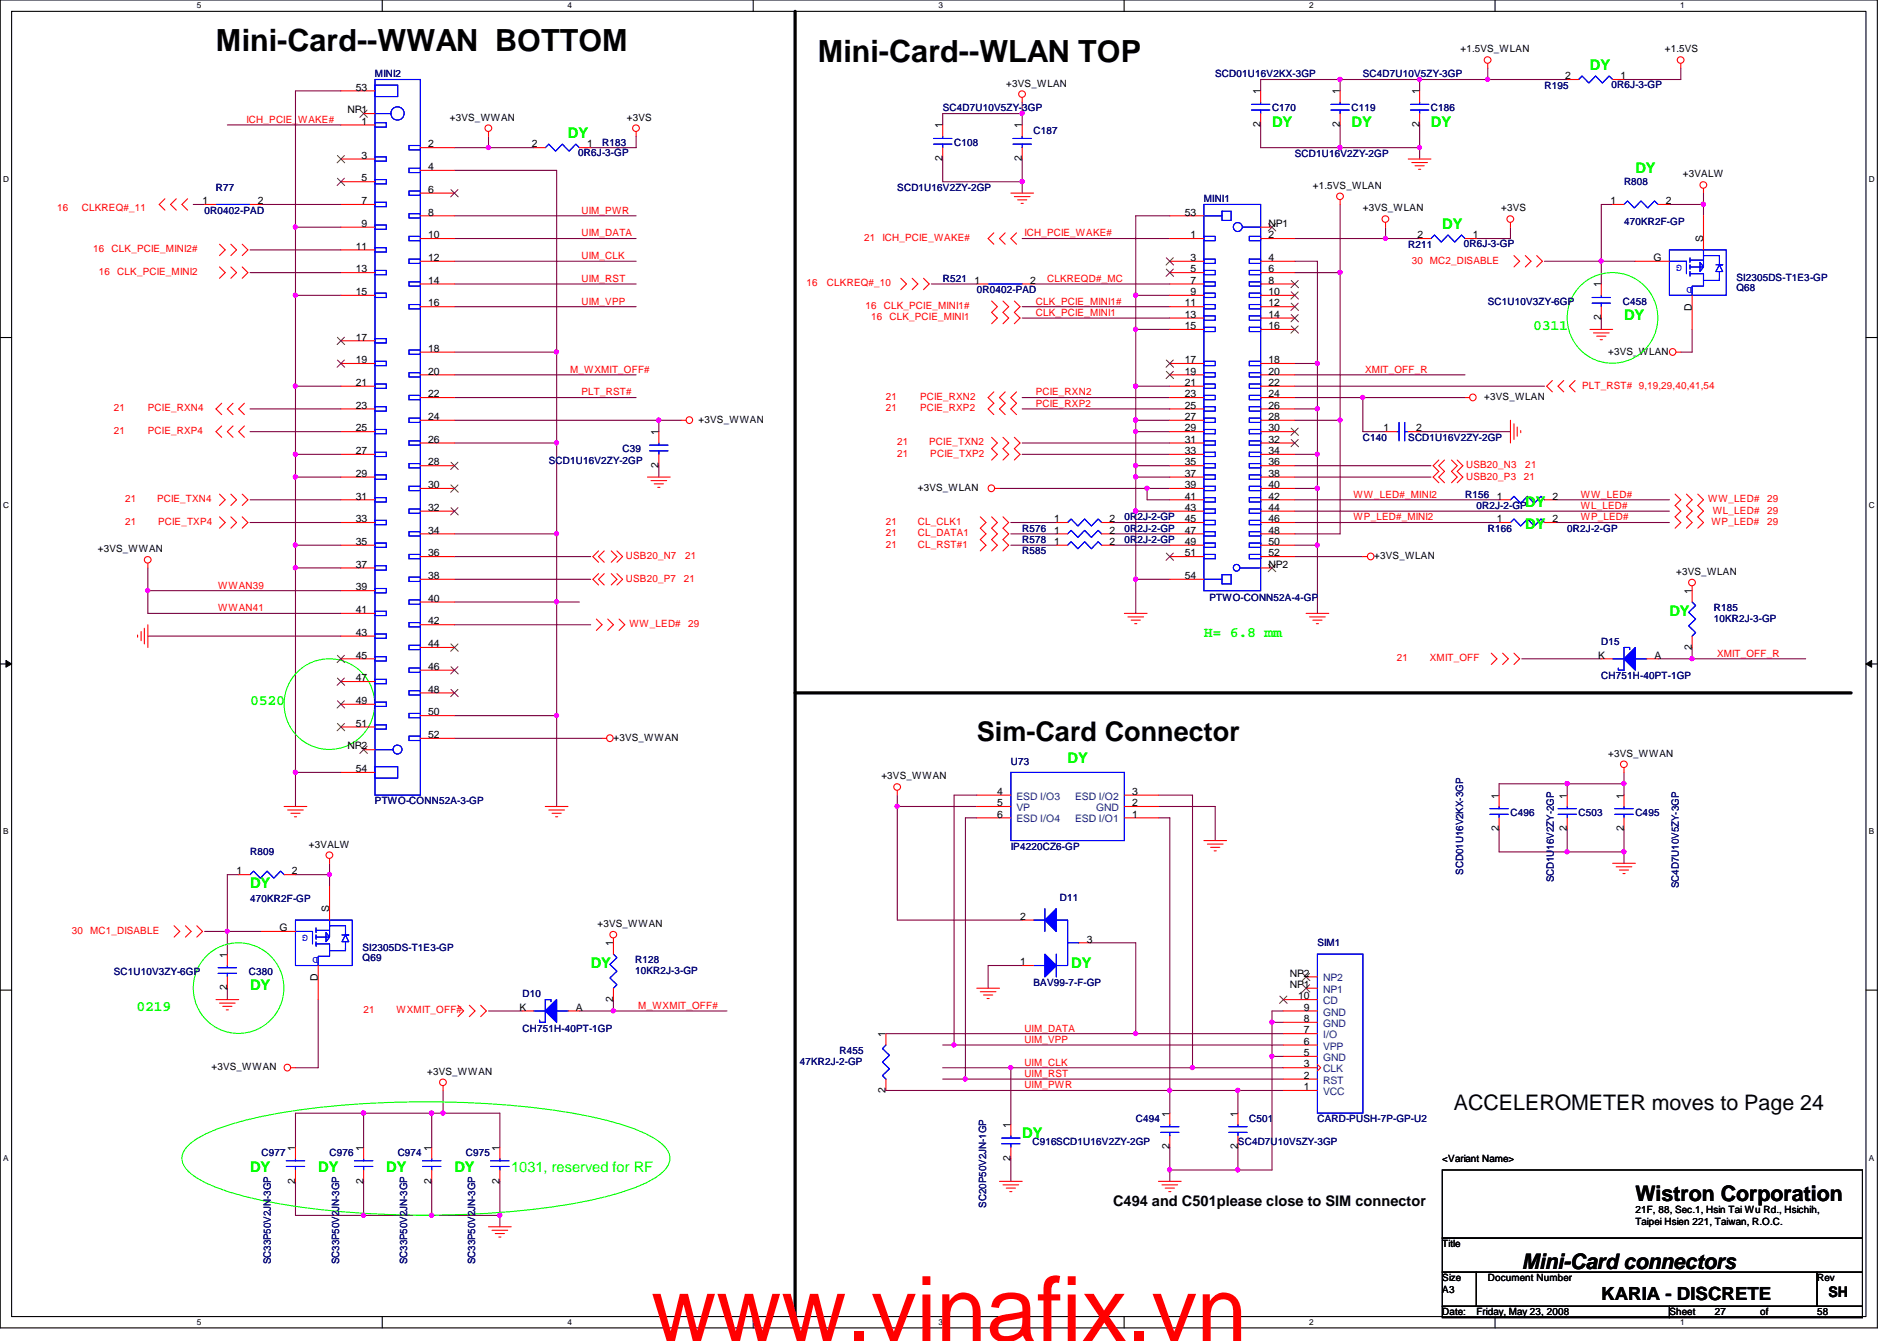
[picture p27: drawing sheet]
<svg xmlns="http://www.w3.org/2000/svg" width="297mm" height="210mm" viewBox="0 0 297 210" stroke-linecap="round" stroke-linejoin="round" font-family="sans-serif">
<defs><g id="words">
<text font-size="14.1" fill="#f00" x="102" y="209.9">www.vinafix.vn</text>
<g font-size="4.8">
<text x="33.8" y="8">Mini-Card--WWAN BOTTOM</text>
<text x="128.1" y="9.8">Mini-Card--WLAN TOP</text>
</g>
<text font-size="4.2" x="152.9" y="116">Sim-Card Connector</text>
<g font-size="3.3">
<text x="227.6" y="173.7">ACCELEROMETER moves to Page 24</text>
<text x="256.1" y="188">Wistron Corporation</text>
<text x="238.3" y="198.6">Mini-Card connectors</text>
</g>
<text font-size="2.8" x="250.7" y="203.5">KARIA - DISCRETE</text>
<g font-size="2.3" fill="#0f0">
<text x="249" y="11">DY</text>
<text x="88.9" y="21.7">DY</text>
<text x="199.2" y="19.9">DY</text>
<text x="211.6" y="19.9">DY</text>
<text x="224.1" y="19.9">DY</text>
<text x="256.1" y="27">DY</text>
<text x="225.8" y="35.9">DY</text>
<text x="240.1" y="51.6">0311</text>
<text x="254.3" y="50.1">DY</text>
<text x="238.8" y="79.3">DY</text>
<text x="238.8" y="82.8">DY</text>
<text x="188.5" y="99.7">H= 6.8 mm</text>
<text x="261.4" y="96.4">DY</text>
<text x="39.2" y="110.3">0520</text>
<text x="167.2" y="119.5">DY</text>
<text x="39.2" y="139">DY</text>
<text x="39.2" y="155">DY</text>
<text x="92.5" y="151.5">DY</text>
<text x="167.7" y="151.5">DY</text>
<text x="21.4" y="158.3">0219</text>
<text x="160.1" y="178.1">DY</text>
<text x="39.2" y="183.5">DY</text>
<text x="49.8" y="183.5">DY</text>
<text x="60.5" y="183.5">DY</text>
<text x="71.2" y="183.5">DY</text>
<text x="80" y="183.4">1031, reserved for RF</text>
</g>
<g font-size="2.3">
<text x="174.3" y="188.8">C494 and C501please close to SIM connector</text>
<text x="286.3" y="203">SH</text>
</g>
<g font-size="1.6">
<text x="228.7" y="8.2">+1.5VS_WLAN</text>
<text x="260.7" y="8.2">+1.5VS</text>
<text x="54.4" y="17.7">NP1</text>
<text x="55.7" y="14.2">53</text>
<text x="157.6" y="13.5">+3VS_WLAN</text>
<text x="197.4" y="14.8" transform="rotate(-90 197.4 14.8)">1</text>
<text x="209.8" y="14.8" transform="rotate(-90 209.8 14.8)">1</text>
<text x="222.2" y="14.8" transform="rotate(-90 222.2 14.8)">1</text>
<text x="245.1" y="12.4">2</text>
<text x="253.7" y="12.4">1</text>
<text x="56.6" y="19.5">1</text>
<text x="67.1" y="23.1">2</text>
<text x="70.4" y="18.9">+3VS_WWAN</text>
<text x="83.3" y="23.1">2</text>
<text x="91.9" y="23.1">1</text>
<text x="98.2" y="18.9">+3VS</text>
<text x="147.6" y="20.1" transform="rotate(-90 147.6 20.1)">1</text>
<text x="160" y="20.1" transform="rotate(-90 160 20.1)">1</text>
<text x="197.4" y="19.9" transform="rotate(-90 197.4 19.9)">2</text>
<text x="209.8" y="19.9" transform="rotate(-90 209.8 19.9)">2</text>
<text x="222.2" y="19.9" transform="rotate(-90 222.2 19.9)">2</text>
<text x="56.6" y="24.8">3</text>
<text x="56.6" y="28.4">5</text>
<text x="67.1" y="26.6">4</text>
<text x="147.6" y="25.2" transform="rotate(-90 147.6 25.2)">2</text>
<text x="160" y="25.2" transform="rotate(-90 160 25.2)">2</text>
<text x="205.6" y="29.5">+1.5VS_WLAN</text>
<text x="263.5" y="27.8">+3VALW</text>
<text x="31.7" y="32">1</text>
<text x="40.4" y="32">2</text>
<text x="56.6" y="32">7</text>
<text x="56.6" y="35.5">9</text>
<text x="67.1" y="30.2">6</text>
<text x="67.1" y="33.7">8</text>
<text x="185.5" y="33.7">53</text>
<text x="198.6" y="35.5">NP1</text>
<text x="213.4" y="33.1">+3VS_WLAN</text>
<text x="235.1" y="33.1">+3VS</text>
<text x="252.2" y="32">1</text>
<text x="260.9" y="32">2</text>
<text x="55.7" y="39.1">11</text>
<text x="67.1" y="37.3">10</text>
<text x="67.1" y="40.9">12</text>
<text x="186.4" y="37.3">1</text>
<text x="186.4" y="40.9">3</text>
<text x="198.6" y="37.3">2</text>
<text x="198.6" y="40.9">4</text>
<text x="222" y="37.3">2</text>
<text x="230.6" y="37.3">1</text>
<text x="258.9" y="40.9">G</text>
<text x="266.7" y="37.9" transform="rotate(-90 266.7 37.9)">S</text>
<text x="55.7" y="42.6">13</text>
<text x="55.7" y="46.2">15</text>
<text x="67.1" y="44.4">14</text>
<text x="67.1" y="48">16</text>
<text x="152.6" y="44.4">1</text>
<text x="161.3" y="44.4">2</text>
<text x="185.5" y="48">11</text>
<text x="186.4" y="42.6">5</text>
<text x="186.4" y="44.4">7</text>
<text x="186.4" y="46.2">9</text>
<text x="198.6" y="42.6">6</text>
<text x="198.6" y="44.4">8</text>
<text x="198.6" y="46.2">10</text>
<text x="198.6" y="48">12</text>
<text x="250.7" y="45" transform="rotate(-90 250.7 45)">1</text>
<text x="55.7" y="53.3">17</text>
<text x="185.5" y="49.7">13</text>
<text x="185.5" y="51.5">15</text>
<text x="198.6" y="49.7">14</text>
<text x="198.6" y="51.5">16</text>
<text x="250.7" y="50.1" transform="rotate(-90 250.7 50.1)">2</text>
<text x="264.9" y="48.6" transform="rotate(-90 264.9 48.6)">D</text>
<text x="55.7" y="56.9">19</text>
<text x="67.1" y="55.1">18</text>
<text x="67.1" y="58.6">20</text>
<text x="185.5" y="56.9">17</text>
<text x="185.5" y="58.6">19</text>
<text x="198.6" y="56.9">18</text>
<text x="198.6" y="58.6">20</text>
<text x="251.8" y="55.5">+3VS_WLAN</text>
<text x="55.7" y="60.4">21</text>
<text x="55.7" y="64">23</text>
<text x="67.1" y="62.2">22</text>
<text x="67.1" y="65.7">24</text>
<text x="185.5" y="60.4">21</text>
<text x="185.5" y="62.2">23</text>
<text x="185.5" y="64">25</text>
<text x="185.5" y="65.7">27</text>
<text x="198.6" y="60.4">22</text>
<text x="198.6" y="62.2">24</text>
<text x="198.6" y="64">26</text>
<text x="198.6" y="65.7">28</text>
<text x="232.4" y="62.6">+3VS_WLAN</text>
<text x="55.7" y="67.5">25</text>
<text x="55.7" y="71.1">27</text>
<text x="67.1" y="69.3">26</text>
<text x="103.1" y="68.1" transform="rotate(-90 103.1 68.1)">1</text>
<text x="109.4" y="66.2">+3VS_WWAN</text>
<text x="185.5" y="67.5">29</text>
<text x="185.5" y="69.3">31</text>
<text x="185.5" y="71.1">33</text>
<text x="198.6" y="67.5">30</text>
<text x="198.6" y="69.3">32</text>
<text x="198.6" y="71.1">34</text>
<text x="216.6" y="67.5">1</text>
<text x="221.7" y="67.5">2</text>
<text x="55.7" y="74.6">29</text>
<text x="67.1" y="72.9">28</text>
<text x="67.1" y="76.4">30</text>
<text x="103.1" y="73.2" transform="rotate(-90 103.1 73.2)">2</text>
<text x="143.7" y="76.8">+3VS_WLAN</text>
<text x="185.5" y="72.9">35</text>
<text x="185.5" y="74.6">37</text>
<text x="185.5" y="76.4">39</text>
<text x="198.6" y="72.9">36</text>
<text x="198.6" y="74.6">38</text>
<text x="198.6" y="76.4">40</text>
<text x="55.7" y="78.2">31</text>
<text x="55.7" y="81.7">33</text>
<text x="67.1" y="80">32</text>
<text x="67.1" y="83.5">34</text>
<text x="165.1" y="81.7">1</text>
<text x="165.1" y="83.5">1</text>
<text x="173.7" y="81.7">2</text>
<text x="173.7" y="83.5">2</text>
<text x="185.5" y="78.2">41</text>
<text x="185.5" y="80">43</text>
<text x="185.5" y="81.7">45</text>
<text x="185.5" y="83.5">47</text>
<text x="198.6" y="78.2">42</text>
<text x="198.6" y="80">44</text>
<text x="198.6" y="81.7">46</text>
<text x="198.6" y="83.5">48</text>
<text x="234.4" y="78.2">1</text>
<text x="234.4" y="81.7">1</text>
<text x="243.1" y="78.2">2</text>
<text x="243.1" y="81.7">2</text>
<text x="15.3" y="86.4">+3VS_WWAN</text>
<text x="55.7" y="85.3">35</text>
<text x="55.7" y="88.9">37</text>
<text x="67.1" y="87.1">36</text>
<text x="165.1" y="85.3">1</text>
<text x="173.7" y="85.3">2</text>
<text x="185.5" y="85.3">49</text>
<text x="185.5" y="87.1">51</text>
<text x="198.6" y="85.3">50</text>
<text x="198.6" y="87.1">52</text>
<text x="198.6" y="88.9">NP2</text>
<text x="215.2" y="87.5">+3VS_WLAN</text>
<text x="55.7" y="92.4">39</text>
<text x="55.7" y="96">41</text>
<text x="67.1" y="90.6">38</text>
<text x="67.1" y="94.2">40</text>
<text x="185.5" y="90.6">54</text>
<text x="262.5" y="90">+3VS_WLAN</text>
<text x="264.9" y="93" transform="rotate(-90 264.9 93)">1</text>
<text x="55.7" y="99.5">43</text>
<text x="67.1" y="97.7">42</text>
<text x="67.1" y="101.3">44</text>
<text x="264.9" y="101.7" transform="rotate(-90 264.9 101.7)">2</text>
<text x="55.7" y="103.1">45</text>
<text x="55.7" y="106.6">47</text>
<text x="67.1" y="104.9">46</text>
<text x="250.2" y="103.1">K</text>
<text x="259.1" y="103.1">A</text>
<text x="55.7" y="110.2">49</text>
<text x="55.7" y="113.7">51</text>
<text x="67.1" y="108.4">48</text>
<text x="67.1" y="112">50</text>
<text x="54.4" y="117.3">NP2</text>
<text x="67.1" y="115.5">52</text>
<text x="96.1" y="116">+3VS_WWAN</text>
<text x="251.8" y="118.4">+3VS_WWAN</text>
<text x="55.7" y="120.9">54</text>
<text x="138" y="122">+3VS_WWAN</text>
<text x="156.2" y="124.4">4</text>
<text x="177.3" y="124.4">3</text>
<text x="234.7" y="125" transform="rotate(-90 234.7 125)">1</text>
<text x="245.4" y="125" transform="rotate(-90 245.4 125)">1</text>
<text x="254.3" y="125" transform="rotate(-90 254.3 125)">1</text>
<text x="156.2" y="126.2">5</text>
<text x="156.2" y="128">6</text>
<text x="177.3" y="126.2">2</text>
<text x="177.3" y="128">1</text>
<text x="234.7" y="130.1" transform="rotate(-90 234.7 130.1)">2</text>
<text x="245.4" y="130.1" transform="rotate(-90 245.4 130.1)">2</text>
<text x="254.3" y="130.1" transform="rotate(-90 254.3 130.1)">2</text>
<text x="37" y="136.9">1</text>
<text x="45.7" y="136.9">2</text>
<text x="48.4" y="132.7">+3VALW</text>
<text x="51.6" y="142.8" transform="rotate(-90 51.6 142.8)">S</text>
<text x="159.7" y="144">2</text>
<text x="35.6" y="149.9" transform="rotate(-90 35.6 149.9)">1</text>
<text x="43.8" y="145.8">G</text>
<text x="93.6" y="145.1">+3VS_WWAN</text>
<text x="96" y="148.1" transform="rotate(-90 96 148.1)">1</text>
<text x="170.2" y="147.5">3</text>
<text x="35.6" y="155" transform="rotate(-90 35.6 155)">2</text>
<text x="49.8" y="153.5" transform="rotate(-90 49.8 153.5)">D</text>
<text x="159.7" y="151.1">1</text>
<text x="202" y="154.6">NP1</text>
<text x="202" y="152.9">NP2</text>
<text x="81.3" y="158.2">K</text>
<text x="90.2" y="158.2">A</text>
<text x="96" y="156.8" transform="rotate(-90 96 156.8)">2</text>
<text x="203.3" y="156.4">10</text>
<text x="204.2" y="161.8">7</text>
<text x="204.2" y="160">8</text>
<text x="204.2" y="158.2">9</text>
<text x="33.1" y="167.5">+3VS_WWAN</text>
<text x="138.7" y="162.3" transform="rotate(-90 138.7 162.3)">1</text>
<text x="204.2" y="167.1">3</text>
<text x="204.2" y="165.3">5</text>
<text x="204.2" y="163.5">6</text>
<text x="66.9" y="168.2">+3VS_WWAN</text>
<text x="138.7" y="171" transform="rotate(-90 138.7 171)">2</text>
<text x="204.2" y="170.6">1</text>
<text x="204.2" y="168.9">2</text>
<text x="158.2" y="176.6" transform="rotate(-90 158.2 176.6)">1</text>
<text x="183.1" y="179.9" transform="rotate(-90 183.1 179.9)">2</text>
<text x="183.1" y="174.8" transform="rotate(-90 183.1 174.8)">1</text>
<text x="193.8" y="179.9" transform="rotate(-90 193.8 179.9)">2</text>
<text x="193.8" y="174.8" transform="rotate(-90 193.8 174.8)">1</text>
<text x="46.2" y="185.3" transform="rotate(-90 46.2 185.3)">2</text>
<text x="46.2" y="180.1" transform="rotate(-90 46.2 180.1)">1</text>
<text x="56.9" y="185.3" transform="rotate(-90 56.9 185.3)">2</text>
<text x="56.9" y="180.1" transform="rotate(-90 56.9 180.1)">1</text>
<text x="67.6" y="185.3" transform="rotate(-90 67.6 185.3)">2</text>
<text x="67.6" y="180.1" transform="rotate(-90 67.6 180.1)">1</text>
<text x="78.2" y="185.3" transform="rotate(-90 78.2 185.3)">2</text>
<text x="78.2" y="180.1" transform="rotate(-90 78.2 180.1)">1</text>
<text x="158.2" y="181.7" transform="rotate(-90 158.2 181.7)">2</text>
<text x="225.8" y="181.9">&lt;Variant Name&gt;</text>
<text x="256.1" y="189.9">21F, 88, Sec.1, Hsin Tai Wu Rd., Hsichih,</text>
<text x="256.1" y="191.7">Taipei Hsien 221, Taiwan, R.O.C.</text>
<text x="225.8" y="195.2">Title</text>
<text x="225.8" y="200.6">Size</text>
<text x="225.8" y="202.4">A3</text>
<text x="233" y="200.6">Document Number</text>
<text x="284.5" y="200.6">Rev</text>
<text x="225.8" y="205.9">Date:</text>
<text x="231.2" y="205.9">Friday, May 23, 2008</text>
<text x="261.4" y="205.9">Sheet</text>
<text x="268.5" y="205.9">27</text>
<text x="275.6" y="205.9">of</text>
<text x="284.5" y="205.9">58</text>
</g>
<g font-size="1.6" fill="#00007f">
<text x="58.7" y="12.1">MINI2</text>
<text x="147.6" y="17.4">SC4D7U10V5ZY-3GP</text>
<text x="190.3" y="12.1">SCD01U16V2KX-3GP</text>
<text x="199.2" y="17.4">C170</text>
<text x="211.6" y="17.4">C119</text>
<text x="213.4" y="12.1">SC4D7U10V5ZY-3GP</text>
<text x="224.1" y="17.4">C186</text>
<text x="241.8" y="13.9">R195</text>
<text x="252.3" y="13.7">0R6J-3-GP</text>
<text x="94.3" y="22.8">R183</text>
<text x="149.4" y="22.8">C108</text>
<text x="161.8" y="21">C187</text>
<text x="33.8" y="29.9">R77</text>
<text x="90.5" y="24.4">0R6J-3-GP</text>
<text x="140.5" y="29.9">SCD1U16V2ZY-2GP</text>
<text x="202.7" y="24.6">SCD1U16V2ZY-2GP</text>
<text x="254.3" y="29">R808</text>
<text x="32" y="33.4">0R0402-PAD</text>
<text x="188.5" y="31.7">MINI1</text>
<text x="254.3" y="35.2">470KR2F-GP</text>
<text x="220.5" y="38.8">R211</text>
<text x="229.2" y="38.6">0R6J-3-GP</text>
<text x="147.6" y="44.1">R521</text>
<text x="152.9" y="45.9">0R0402-PAD</text>
<text x="233" y="47.7">SC1U10V3ZY-6GP</text>
<text x="254.1" y="47.7">C458</text>
<text x="271.9" y="45.6">Q68</text>
<text x="271.9" y="43.9">SI2305DS-T1E3-GP</text>
<text x="97.5" y="70.8">C39</text>
<text x="213.4" y="69">C140</text>
<text x="220.5" y="69">SCD1U16V2ZY-2GP</text>
<text x="85.9" y="72.6">SCD1U16V2ZY-2GP</text>
<text x="229.4" y="77.9">R156</text>
<text x="160.1" y="83.2">R576</text>
<text x="176.1" y="81.4">0R2J-2-GP</text>
<text x="176.1" y="83.2">0R2J-2-GP</text>
<text x="231.2" y="79.7">0R2J-2-GP</text>
<text x="233" y="83.2">R166</text>
<text x="245.4" y="83.2">0R2J-2-GP</text>
<text x="160.1" y="86.8">R585</text>
<text x="160.1" y="85">R578</text>
<text x="176.1" y="85">0R2J-2-GP</text>
<text x="189.4" y="94.1">PTWO-CONN52A-4-GP</text>
<text x="268.3" y="95.7">R185</text>
<text x="250.7" y="101">D15</text>
<text x="268.3" y="97.3">10KR2J-3-GP</text>
<text x="250.7" y="106.3">CH751H-40PT-1GP</text>
<text x="158.3" y="119.7">U73</text>
<text x="58.7" y="125.9">PTWO-CONN52A-3-GP</text>
<text x="236.5" y="127.7">C496</text>
<text x="247.2" y="127.7">C503</text>
<text x="256.1" y="127.7">C495</text>
<text x="39.2" y="133.9">R809</text>
<text x="158.3" y="133">IP4220CZ6-GP</text>
<text x="229.1" y="136.9" transform="rotate(-90 229.1 136.9)">SCD01U16V2KX-3GP</text>
<text x="39.2" y="141.2">470KR2F-GP</text>
<text x="165.9" y="141">D11</text>
<text x="243.3" y="138.1" transform="rotate(-90 243.3 138.1)">SCD1U16V2ZY-2GP</text>
<text x="262.9" y="139" transform="rotate(-90 262.9 139)">SC4D7U10V5ZY-3GP</text>
<text x="56.8" y="148.8">SI2305DS-T1E3-GP</text>
<text x="206.3" y="148.1">SIM1</text>
<text x="17.8" y="152.6">SC1U10V3ZY-6GP</text>
<text x="39" y="152.6">C380</text>
<text x="56.8" y="150.5">Q69</text>
<text x="99.4" y="150.8">R128</text>
<text x="99.4" y="152.4">10KR2J-3-GP</text>
<text x="161.8" y="154.3">BAV99-7-F-GP</text>
<text x="81.8" y="156.1">D10</text>
<text x="81.8" y="161.5">CH751H-40PT-1GP</text>
<text x="125.2" y="166.6">47KR2J-2-GP</text>
<text x="131.4" y="165">R455</text>
<text x="161.7" y="179.2">C916SCD1U16V2ZY-2GP</text>
<text x="177.8" y="175.7">C494</text>
<text x="193.8" y="179.2">SC4D7U10V5ZY-3GP</text>
<text x="195.6" y="175.7">C501</text>
<text x="206.3" y="175.7">CARD-PUSH-7P-GP-U2</text>
<text x="40.9" y="181">C977</text>
<text x="51.6" y="181">C976</text>
<text x="62.3" y="181">C974</text>
<text x="72.9" y="181">C975</text>
<text x="154.4" y="189" transform="rotate(-90 154.4 189)">SC20P50V2JN-1GP</text>
<text x="42.4" y="197.9" transform="rotate(-90 42.4 197.9)">SC33P50V2JN-3GP</text>
<text x="53.1" y="197.9" transform="rotate(-90 53.1 197.9)">SC33P50V2JN-3GP</text>
<text x="63.8" y="197.9" transform="rotate(-90 63.8 197.9)">SC33P50V2JN-3GP</text>
<text x="74.4" y="197.9" transform="rotate(-90 74.4 197.9)">SC33P50V2JN-3GP</text>
</g>
<g font-size="1.6" fill="#f00">
<text x="38.6" y="19.2">ICH_PCIE_WAKE#</text>
<text x="8.9" y="33.1">16</text>
<text x="12.8" y="33.1">CLKREQ#_11</text>
<text x="91.1" y="33.4">UIM_PWR</text>
<text x="14.6" y="39.5">16</text>
<text x="17.5" y="39.5">CLK_PCIE_MINI2#</text>
<text x="91.1" y="37">UIM_DATA</text>
<text x="91.1" y="40.6">UIM_CLK</text>
<text x="135.3" y="37.7">21 ICH_PCIE_WAKE#</text>
<text x="160.4" y="37">ICH_PCIE_WAKE#</text>
<text x="221.1" y="41.3">30 MC2_DISABLE</text>
<text x="15.5" y="43.1">16</text>
<text x="18.4" y="43.1">CLK_PCIE_MINI2</text>
<text x="91.1" y="44.1">UIM_RST</text>
<text x="91.1" y="47.7">UIM_VPP</text>
<text x="126.3" y="44.8">16</text>
<text x="129.5" y="44.8">CLKREQ#_10</text>
<text x="162.2" y="47.7">CLK_PCIE_MINI1#</text>
<text x="164" y="44.1">CLKREQD#_MC</text>
<text x="135.5" y="48.4">16</text>
<text x="136.4" y="50.2">16</text>
<text x="138.4" y="48.4">CLK_PCIE_MINI1#</text>
<text x="139.3" y="50.2">CLK_PCIE_MINI1</text>
<text x="162.2" y="49.4">CLK_PCIE_MINI1</text>
<text x="89.3" y="58.3">M_WXMIT_OFF#</text>
<text x="213.7" y="58.3">XMIT_OFF_R</text>
<text x="17.8" y="64.4">21</text>
<text x="23.2" y="64.4">PCIE_RXN4</text>
<text x="91.1" y="61.9">PLT_RST#</text>
<text x="138.7" y="62.6">21</text>
<text x="138.7" y="64.4">21</text>
<text x="144.1" y="62.6">PCIE_RXN2</text>
<text x="144.1" y="64.4">PCIE_RXP2</text>
<text x="162.2" y="61.9">PCIE_RXN2</text>
<text x="162.2" y="63.7">PCIE_RXP2</text>
<text x="247.7" y="60.8">PLT_RST# 9,19,29,40,41,54</text>
<text x="17.8" y="67.9">21</text>
<text x="23.2" y="67.9">PCIE_RXP4</text>
<text x="140.5" y="69.7">21</text>
<text x="140.5" y="71.5">21</text>
<text x="145.5" y="69.7">PCIE_TXN2</text>
<text x="145.7" y="71.5">PCIE_TXP2</text>
<text x="212" y="77.9">WW_LED#_MINI2</text>
<text x="229.6" y="75.1">USB20_P3</text>
<text x="229.6" y="73.3">USB20_N3</text>
<text x="238.6" y="75.1">21</text>
<text x="238.8" y="73.3">21</text>
<text x="247.5" y="77.9">WW_LED#</text>
<text x="19.6" y="78.6">21</text>
<text x="19.6" y="82.2">21</text>
<text x="24.6" y="78.6">PCIE_TXN4</text>
<text x="24.8" y="82.2">PCIE_TXP4</text>
<text x="138.7" y="82.2">21</text>
<text x="138.7" y="83.9">21</text>
<text x="143.7" y="82.2">CL_CLK1</text>
<text x="143.7" y="83.9">CL_DATA1</text>
<text x="212" y="81.4">WP_LED#_MINI2</text>
<text x="247.5" y="79.7">WL_LED#</text>
<text x="247.5" y="81.4">WP_LED#</text>
<text x="267.5" y="78.6">WW_LED#</text>
<text x="268" y="82.2">WP_LED#</text>
<text x="268.2" y="80.4">WL_LED#</text>
<text x="276.7" y="78.6">29</text>
<text x="276.7" y="80.4">29</text>
<text x="276.7" y="82.2">29</text>
<text x="98" y="87.5">USB20_N7</text>
<text x="107.3" y="87.5">21</text>
<text x="138.7" y="85.7">21</text>
<text x="143.7" y="85.7">CL_RST#1</text>
<text x="34.2" y="92.1">WWAN39</text>
<text x="34.2" y="95.7">WWAN41</text>
<text x="98" y="91.1">USB20_P7</text>
<text x="107.1" y="91.1">21</text>
<text x="98.5" y="98.2">WW_LED#</text>
<text x="107.8" y="98.2">29</text>
<text x="218.7" y="103.5">21</text>
<text x="223.9" y="103.5">XMIT_OFF</text>
<text x="268.9" y="102.8">XMIT_OFF_R</text>
<text x="11.3" y="146.2">30 MC1_DISABLE</text>
<text x="56.9" y="158.6">21</text>
<text x="62.1" y="158.6">WXMIT_OFF#</text>
<text x="99.9" y="157.9">M_WXMIT_OFF#</text>
<text x="160.4" y="161.5">UIM_DATA</text>
<text x="160.4" y="163.2">UIM_VPP</text>
<text x="160.4" y="166.8">UIM_CLK</text>
<text x="160.4" y="168.6">UIM_RST</text>
<text x="160.4" y="170.3">UIM_PWR</text>
</g>
<g font-size="1.6" fill="#00f">
<text x="263.4" y="41.5" transform="rotate(180 263.4 41.5)">G</text>
<text x="265" y="44.9" transform="rotate(180 265 44.9)">D</text>
<text x="48.2" y="146.4" transform="rotate(180 48.2 146.4)">G</text>
<text x="49.8" y="149.8" transform="rotate(180 49.8 149.8)">D</text>
</g>
<g font-size="1.6" fill="#003f7f">
<text x="159.2" y="125.2">ESD I/O3</text>
<text x="168.4" y="125.2">ESD I/O2</text>
<text x="159.2" y="127">VP</text>
<text x="159.2" y="128.7">ESD I/O4</text>
<text x="168.4" y="128.7">ESD I/O1</text>
<text x="171.6" y="127">GND</text>
<text x="207.2" y="155.4">NP1</text>
<text x="207.2" y="153.6">NP2</text>
<text x="207.2" y="160.7">GND</text>
<text x="207.2" y="159">GND</text>
<text x="207.2" y="157.2">CD</text>
<text x="207.2" y="167.9">CLK</text>
<text x="207.2" y="166.1">GND</text>
<text x="207.2" y="164.3">VPP</text>
<text x="207.2" y="162.5">I/O</text>
<text x="207.2" y="171.4">VCC</text>
<text x="207.2" y="169.6">RST</text>
</g>
<g font-size="1.3">
<text x="30.8" y="1.3">5</text>
<text x="88.9" y="1.3">4</text>
<text x="146.9" y="1.3">3</text>
<text x="205" y="1.3">2</text>
<text x="263.1" y="1.3">1</text>
<text x=".5" y="28.4">D</text>
<text x="292.6" y="28.4">D</text>
<text x=".5" y="79.5">C</text>
<text x="292.6" y="79.5">C</text>
<text x=".5" y="130.6">B</text>
<text x="292.6" y="130.6">B</text>
<text x=".5" y="181.7">A</text>
<text x="292.6" y="181.7">A</text>
<text x="30.8" y="207.4">5</text>
<text x="88.9" y="207.4">4</text>
<text x="146.9" y="207.4">3</text>
<text x="205" y="207.4">2</text>
<text x="263.1" y="207.4">1</text>
</g>
</g></defs>
<path d="M0 0h294v207.9h-294zM1.8 1.8h290.4v204.3h-290.4z" fill="none" stroke="#000" stroke-width=".17"/>
<g fill="#fff">
<path d="M30.8 .2h.7v1.4h-.7z"/>
<path d="M30.8 206.2h.7v1.4h-.7z"/>
</g>
<path d="M59.9 0v1.8M59.9 206.1v1.8" fill="none" stroke="#000" stroke-width=".17"/>
<g fill="#fff">
<path d="M88.9 .2h.6v1.4h-.6z"/>
<path d="M88.9 206.2h.6v1.4h-.6z"/>
</g>
<path d="M117.9 0v1.8M117.9 206.1v1.8" fill="none" stroke="#000" stroke-width=".17"/>
<g fill="#fff">
<path d="M146.9 .2h.7v1.4h-.7z"/>
<path d="M146.9 206.2h.7v1.4h-.7z"/>
</g>
<path d="M176 0v1.8M176 206.1v1.8" fill="none" stroke="#000" stroke-width=".17"/>
<g fill="#fff">
<path d="M205 .2h.7v1.4h-.7z"/>
<path d="M205 206.2h.7v1.4h-.7z"/>
</g>
<path d="M234.1 0v1.8M234.1 206.1v1.8" fill="none" stroke="#000" stroke-width=".17"/>
<g fill="#fff">
<path d="M263.1 .2h.7v1.4h-.7z"/>
<path d="M263.1 206.2h.7v1.4h-.7z"/>
<path d="M.5 27.3h.9v1.4h-.9z"/>
<path d="M292.6 27.3h.9v1.4h-.9z"/>
<path d="M.5 78.4h.9v1.4h-.9z"/>
<path d="M292.6 78.4h.9v1.4h-.9z"/>
</g>
<path d="M0 52.8h1.8M292.2 52.8h1.8" fill="none" stroke="#000" stroke-width=".17"/>
<g fill="#fff">
<path d="M.5 129.5h.8v1.4h-.8z"/>
<path d="M292.6 129.5h.9v1.4h-.9z"/>
</g>
<path d="M0 103.9h1.8M292.2 103.9h1.8" fill="none" stroke="#000" stroke-width=".17"/>
<path d="M.9 103.4l.9 .5-.9 .5zM292.2 103.9l.9-.5v1z" fill="#000"/>
<path d="M.9 103.4l.9 .5-.9 .5zM292.2 103.9l.9-.5v1z" fill="none" stroke="#000" stroke-width=".16"/>
<g fill="#fff">
<path d="M.5 180.5h.8v1.4h-.8z"/>
<path d="M292.6 180.5h.9v1.4h-.9z"/>
</g>
<path d="M0 155h1.8M292.2 155h1.8" fill="none" stroke="#000" stroke-width=".17"/>
<path d="M197.4 12.4h12.4v1.8M222.3 12.4v1.8" fill="none" stroke="#7f003f" stroke-width=".17"/>
<circle cx="209.8" cy="12.4" r=".32" fill="#f0f"/>
<circle cx="209.8" cy="12.4" r=".32" fill="none" stroke="#f0f" stroke-width=".17"/>
<path d="M197.4 12.4v1.8M197.4 19.6v3.5h12.4M222.3 23.1v1.8" fill="none" stroke="#7f003f" stroke-width=".17"/>
<circle cx="222.3" cy="23.1" r=".32" fill="#f0f"/>
<circle cx="222.3" cy="23.1" r=".32" fill="none" stroke="#f0f" stroke-width=".17"/>
<path d="M209.8 19.6v3.5h12.5" fill="none" stroke="#7f003f" stroke-width=".17"/>
<circle cx="209.8" cy="23.1" r=".32" fill="#f0f"/>
<circle cx="209.8" cy="23.1" r=".32" fill="none" stroke="#f0f" stroke-width=".17"/>
<path d="M147.6 19.6v-1.8h12.5v1.8M160.1 28.4v1.8" fill="none" stroke="#7f003f" stroke-width=".17"/>
<circle cx="160" cy="17.8" r=".32" fill="#f0f"/>
<circle cx="160" cy="17.8" r=".32" fill="none" stroke="#f0f" stroke-width=".17"/>
<path d="M147.6 24.9v3.5h12.5" fill="none" stroke="#7f003f" stroke-width=".17"/>
<circle cx="160" cy="28.4" r=".32" fill="#f0f"/>
<circle cx="160" cy="28.4" r=".32" fill="none" stroke="#f0f" stroke-width=".17"/>
<path d="M222.3 19.6v3.5M96.1 158.2h17.7" fill="none" stroke="#7f003f" stroke-width=".17"/>
<circle cx="96" cy="158.2" r=".32" fill="#f0f"/>
<circle cx="96" cy="158.2" r=".32" fill="none" stroke="#f0f" stroke-width=".17"/>
<path d="M245.4 124.5v-1.8h8.9v1.8M76.5 158.2h5.3M96.1 156.5v1.7h-5.4" fill="none" stroke="#7f003f" stroke-width=".17"/>
<circle cx="254.3" cy="122.7" r=".32" fill="#f0f"/>
<circle cx="254.3" cy="122.7" r=".32" fill="none" stroke="#f0f" stroke-width=".17"/>
<path d="M234.7 122.7h10.7" fill="none" stroke="#7f003f" stroke-width=".17"/>
<circle cx="245.4" cy="122.7" r=".32" fill="#f0f"/>
<circle cx="245.4" cy="122.7" r=".32" fill="none" stroke="#f0f" stroke-width=".17"/>
<path d="M234.7 122.7v1.8M234.7 129.8v3.5h10.7M254.3 133.4v1.7" fill="none" stroke="#7f003f" stroke-width=".17"/>
<circle cx="254.3" cy="133.3" r=".32" fill="#f0f"/>
<circle cx="254.3" cy="133.3" r=".32" fill="none" stroke="#f0f" stroke-width=".17"/>
<path d="M245.4 129.8v3.5h8.9" fill="none" stroke="#7f003f" stroke-width=".17"/>
<circle cx="245.4" cy="133.3" r=".32" fill="#f0f"/>
<circle cx="245.4" cy="133.3" r=".32" fill="none" stroke="#f0f" stroke-width=".17"/>
<path d="M160.1 16v1.8M160.1 24.9v3.5M259.6 103.1h5.4M265 101.3v1.8M265 103.1h17.7M190.3 126.2v5.4M254.3 129.8v3.5M254.3 120.9v1.8M147.6 168.9h3.6M149.4 163.6h51.6" fill="none" stroke="#7f003f" stroke-width=".17"/>
<circle cx="264.9" cy="103.1" r=".32" fill="#f0f"/>
<circle cx="264.9" cy="103.1" r=".32" fill="none" stroke="#f0f" stroke-width=".17"/>
<path d="M145.8 44.4h7.1M160.1 48h23.1M161.8 44.4h21.4M183.2 74.7h-5.4v5.3M238.3 103.1h12.4" fill="none" stroke="#7f003f" stroke-width=".17"/>
<circle cx="177.8" cy="74.6" r=".32" fill="#f0f"/>
<circle cx="177.8" cy="74.6" r=".32" fill="none" stroke="#f0f" stroke-width=".17"/>
<circle cx="177.8" cy="80" r=".32" fill="#f0f"/>
<circle cx="177.8" cy="80" r=".32" fill="none" stroke="#f0f" stroke-width=".17"/>
<path d="M160.1 37.3h23.1M160.1 49.8h23.1M160.1 62.2h23.1M160.1 64h23.1M160.1 71.1h23.1M160.1 69.3h23.1M202.7 60.5h39.1M177.8 80v10.7" fill="none" stroke="#7f003f" stroke-width=".17"/>
<circle cx="177.8" cy="80" r=".32" fill="#f0f"/>
<circle cx="177.8" cy="80" r=".32" fill="none" stroke="#f0f" stroke-width=".17"/>
<circle cx="177.8" cy="90.7" r=".32" fill="#f0f"/>
<circle cx="177.8" cy="90.7" r=".32" fill="none" stroke="#f0f" stroke-width=".17"/>
<path d="M179.6 78.2h3.6M179.6 76.5h3.6M177.8 80h5.4" fill="none" stroke="#7f003f" stroke-width=".17"/>
<circle cx="179.6" cy="76.4" r=".32" fill="#f0f"/>
<circle cx="179.6" cy="76.4" r=".32" fill="none" stroke="#f0f" stroke-width=".17"/>
<path d="M183.2 46.2h-5.4v5.4h5.4M202.7 40.9h3.6v23.1M177.8 72.9v1.8" fill="none" stroke="#7f003f" stroke-width=".17"/>
<circle cx="206.3" cy="56.9" r=".32" fill="#f0f"/>
<circle cx="206.3" cy="56.9" r=".32" fill="none" stroke="#f0f" stroke-width=".17"/>
<path d="M202.7 56.9h3.6M177.8 60.5v5.3" fill="none" stroke="#7f003f" stroke-width=".17"/>
<circle cx="177.8" cy="65.8" r=".32" fill="#f0f"/>
<circle cx="177.8" cy="65.8" r=".32" fill="none" stroke="#f0f" stroke-width=".17"/>
<circle cx="177.8" cy="60.4" r=".32" fill="#f0f"/>
<circle cx="177.8" cy="60.4" r=".32" fill="none" stroke="#f0f" stroke-width=".17"/>
<path d="M177.8 60.5h5.4M206.3 71.1v5.4" fill="none" stroke="#7f003f" stroke-width=".17"/>
<circle cx="206.3" cy="76.4" r=".32" fill="#f0f"/>
<circle cx="206.3" cy="76.4" r=".32" fill="none" stroke="#f0f" stroke-width=".17"/>
<path d="M177.8 65.8h5.4M202.7 64h3.6" fill="none" stroke="#7f003f" stroke-width=".17"/>
<circle cx="177.8" cy="65.8" r=".32" fill="#f0f"/>
<circle cx="177.8" cy="65.8" r=".32" fill="none" stroke="#f0f" stroke-width=".17"/>
<path d="M177.8 67.6v5.3" fill="none" stroke="#7f003f" stroke-width=".17"/>
<circle cx="177.8" cy="72.9" r=".32" fill="#f0f"/>
<circle cx="177.8" cy="72.9" r=".32" fill="none" stroke="#f0f" stroke-width=".17"/>
<circle cx="177.8" cy="67.5" r=".32" fill="#f0f"/>
<circle cx="177.8" cy="67.5" r=".32" fill="none" stroke="#f0f" stroke-width=".17"/>
<path d="M177.8 67.6h5.4M202.7 71.1h3.6" fill="none" stroke="#7f003f" stroke-width=".17"/>
<circle cx="206.3" cy="71.1" r=".32" fill="#f0f"/>
<circle cx="206.3" cy="71.1" r=".32" fill="none" stroke="#f0f" stroke-width=".17"/>
<path d="M177.8 72.9h5.4M179.6 76.5v1.7" fill="none" stroke="#7f003f" stroke-width=".17"/>
<circle cx="177.8" cy="72.9" r=".32" fill="#f0f"/>
<circle cx="177.8" cy="72.9" r=".32" fill="none" stroke="#f0f" stroke-width=".17"/>
<path d="M209.8 32v10.7" fill="none" stroke="#7f003f" stroke-width=".17"/>
<circle cx="209.8" cy="42.6" r=".32" fill="#f0f"/>
<circle cx="209.8" cy="42.6" r=".32" fill="none" stroke="#f0f" stroke-width=".17"/>
<path d="M202.7 37.3h14.3M222.3 67.6h14.2M229.4 62.2h-16v5.4h3.6M243.6 78.2h17.8M202.7 80h58.7M243.6 81.8h17.8" fill="none" stroke="#7f003f" stroke-width=".17"/>
<circle cx="213.4" cy="62.2" r=".32" fill="#f0f"/>
<circle cx="213.4" cy="62.2" r=".32" fill="none" stroke="#f0f" stroke-width=".17"/>
<path d="M217 35.6v1.7h5.3M231.2 37.3h5.3" fill="none" stroke="#7f003f" stroke-width=".17"/>
<circle cx="216.9" cy="37.3" r=".32" fill="#f0f"/>
<circle cx="216.9" cy="37.3" r=".32" fill="none" stroke="#f0f" stroke-width=".17"/>
<path d="M236.5 35.6v1.7M202.7 58.7h26.7M206.3 85.3v10.7" fill="none" stroke="#7f003f" stroke-width=".17"/>
<circle cx="206.3" cy="85.3" r=".32" fill="#f0f"/>
<circle cx="206.3" cy="85.3" r=".32" fill="none" stroke="#f0f" stroke-width=".17"/>
<path d="M183.2 33.8h-5.4v12.4M202.7 76.5h3.6M177.8 90.7h5.4M202.7 85.3h3.6" fill="none" stroke="#7f003f" stroke-width=".17"/>
<circle cx="177.8" cy="46.2" r=".32" fill="#f0f"/>
<circle cx="177.8" cy="46.2" r=".32" fill="none" stroke="#f0f" stroke-width=".17"/>
<path d="M202.7 42.7h7.1v23.1M202.7 65.8h7.1M209.8 65.8v17.8h-7.1" fill="none" stroke="#7f003f" stroke-width=".17"/>
<circle cx="209.8" cy="65.8" r=".32" fill="#f0f"/>
<circle cx="209.8" cy="65.8" r=".32" fill="none" stroke="#f0f" stroke-width=".17"/>
<path d="M202.7 78.2h32M202.7 81.8h32M202.7 87.1h10.7M140.5 126.2h12.4M149.4 124.5h3.5M181.4 124.5h5.3M158.3 167.1h28.4" fill="none" stroke="#7f003f" stroke-width=".17"/>
<circle cx="158.3" cy="167.1" r=".32" fill="#f0f"/>
<circle cx="158.3" cy="167.1" r=".32" fill="none" stroke="#f0f" stroke-width=".17"/>
<path d="M186.7 124.5v42.6" fill="none" stroke="#7f003f" stroke-width=".17"/>
<circle cx="186.7" cy="167.1" r=".32" fill="#f0f"/>
<circle cx="186.7" cy="167.1" r=".32" fill="none" stroke="#f0f" stroke-width=".17"/>
<path d="M71.2 26.7h16M71.2 23.1h5.3M76.5 21.3v1.8M76.5 23.1h7.1M99.6 21.3v1.8h-7.1M149.4 124.5v39.1M151.2 128v40.9M181.4 126.2h8.9" fill="none" stroke="#7f003f" stroke-width=".17"/>
<circle cx="76.5" cy="23.1" r=".32" fill="#f0f"/>
<circle cx="76.5" cy="23.1" r=".32" fill="none" stroke="#f0f" stroke-width=".17"/>
<path d="M71.2 33.8h28.4M71.2 37.3h28.4M71.2 55.1h16v14.2M71.2 40.9h28.4M71.2 44.4h28.4M71.2 48h28.4" fill="none" stroke="#7f003f" stroke-width=".17"/>
<circle cx="87.1" cy="55.1" r=".32" fill="#f0f"/>
<circle cx="87.1" cy="55.1" r=".32" fill="none" stroke="#f0f" stroke-width=".17"/>
<path d="M71.2 58.7h28.4M71.2 65.8h32v1.8M103.2 72.9v1.8" fill="none" stroke="#7f003f" stroke-width=".17"/>
<circle cx="103.1" cy="65.8" r=".32" fill="#f0f"/>
<circle cx="103.1" cy="65.8" r=".32" fill="none" stroke="#f0f" stroke-width=".17"/>
<path d="M71.2 69.3h16v14.3h-16M103.2 65.8h3.5" fill="none" stroke="#7f003f" stroke-width=".17"/>
<circle cx="87.1" cy="69.3" r=".32" fill="#f0f"/>
<circle cx="87.1" cy="69.3" r=".32" fill="none" stroke="#f0f" stroke-width=".17"/>
<path d="M71.2 87.1h21.3M71.2 90.7h21.3M87.2 83.6v10.6h-16" fill="none" stroke="#7f003f" stroke-width=".17"/>
<circle cx="87.1" cy="83.5" r=".32" fill="#f0f"/>
<circle cx="87.1" cy="83.5" r=".32" fill="none" stroke="#f0f" stroke-width=".17"/>
<path d="M71.2 97.8h21.3M87.2 94.2h3.5M71.2 112h16v14.2" fill="none" stroke="#7f003f" stroke-width=".17"/>
<circle cx="87.1" cy="112" r=".32" fill="#f0f"/>
<circle cx="87.1" cy="112" r=".32" fill="none" stroke="#f0f" stroke-width=".17"/>
<path d="M53.4 14.2h-7.1v21.4h7.1M46.3 46.2h7.1M71.2 115.6h23.1" fill="none" stroke="#7f003f" stroke-width=".17"/>
<circle cx="46.2" cy="46.2" r=".32" fill="#f0f"/>
<circle cx="46.2" cy="46.2" r=".32" fill="none" stroke="#f0f" stroke-width=".17"/>
<path d="M46.3 35.6v10.6" fill="none" stroke="#7f003f" stroke-width=".17"/>
<circle cx="46.2" cy="35.5" r=".32" fill="#f0f"/>
<circle cx="46.2" cy="35.5" r=".32" fill="none" stroke="#f0f" stroke-width=".17"/>
<path d="M46.3 120.9v5.3" fill="none" stroke="#7f003f" stroke-width=".17"/>
<circle cx="46.2" cy="120.9" r=".32" fill="#f0f"/>
<circle cx="46.2" cy="120.9" r=".32" fill="none" stroke="#f0f" stroke-width=".17"/>
<path d="M53.4 71.1h-7.1v3.6" fill="none" stroke="#7f003f" stroke-width=".17"/>
<circle cx="46.2" cy="71.1" r=".32" fill="#f0f"/>
<circle cx="46.2" cy="71.1" r=".32" fill="none" stroke="#f0f" stroke-width=".17"/>
<path d="M53.4 74.7h-7.1v10.6h7.1" fill="none" stroke="#7f003f" stroke-width=".17"/>
<circle cx="46.2" cy="74.6" r=".32" fill="#f0f"/>
<circle cx="46.2" cy="74.6" r=".32" fill="none" stroke="#f0f" stroke-width=".17"/>
<path d="M46.3 85.3v3.6h7.1" fill="none" stroke="#7f003f" stroke-width=".17"/>
<circle cx="46.2" cy="85.3" r=".32" fill="#f0f"/>
<circle cx="46.2" cy="85.3" r=".32" fill="none" stroke="#f0f" stroke-width=".17"/>
<path d="M46.3 60.5v10.6" fill="none" stroke="#7f003f" stroke-width=".17"/>
<circle cx="46.2" cy="60.4" r=".32" fill="#f0f"/>
<circle cx="46.2" cy="60.4" r=".32" fill="none" stroke="#f0f" stroke-width=".17"/>
<path d="M39.2 64h14.2M39.2 67.6h14.2M39.2 78.2h14.2M23.2 92.5h30.2M39.2 81.8h14.2" fill="none" stroke="#7f003f" stroke-width=".17"/>
<circle cx="23.1" cy="92.4" r=".32" fill="#f0f"/>
<circle cx="23.1" cy="92.4" r=".32" fill="none" stroke="#f0f" stroke-width=".17"/>
<path d="M46.3 46.2v14.3h7.1M23.2 99.6h30.2M23.2 88.9v7.1h30.2M46.3 88.9v32h7.1" fill="none" stroke="#7f003f" stroke-width=".17"/>
<circle cx="46.2" cy="88.9" r=".32" fill="#f0f"/>
<circle cx="46.2" cy="88.9" r=".32" fill="none" stroke="#f0f" stroke-width=".17"/>
<path d="M87.2 94.2v17.8" fill="none" stroke="#7f003f" stroke-width=".17"/>
<circle cx="87.1" cy="94.2" r=".32" fill="#f0f"/>
<circle cx="87.1" cy="94.2" r=".32" fill="none" stroke="#f0f" stroke-width=".17"/>
<g fill="none" stroke="#7f003f" stroke-width=".17">
<path d="M30.3 32h1.7M39.2 39.1h14.2M40.9 32h12.5M87.2 26.7v28.4M39.2 42.7h14.2M202.7 74.7h21.4M202.7 72.9h21.4M158.3 81.8h7.1M158.3 83.6h7.1M158.3 85.3h7.1M174.3 81.8h8.9M174.3 83.6h8.9"/>
<path d="M174.3 85.3h8.9M140.5 126.2v17.8"/>
</g>
<circle cx="140.5" cy="126.2" r=".32" fill="#f0f"/>
<circle cx="140.5" cy="126.2" r=".32" fill="none" stroke="#f0f" stroke-width=".17"/>
<path d="M151.2 168.9h49.8" fill="none" stroke="#7f003f" stroke-width=".17"/>
<circle cx="151.1" cy="168.9" r=".32" fill="#f0f"/>
<circle cx="151.1" cy="168.9" r=".32" fill="none" stroke="#f0f" stroke-width=".17"/>
<path d="M177.8 161.8h23.2M186.7 167.1h14.3" fill="none" stroke="#7f003f" stroke-width=".17"/>
<circle cx="177.8" cy="161.8" r=".32" fill="#f0f"/>
<circle cx="177.8" cy="161.8" r=".32" fill="none" stroke="#f0f" stroke-width=".17"/>
<path d="M183.2 128v42.7M201 158.2h-1.8v1.8M193.8 170.7h7.2M199.2 160h1.8M199.2 160v5.4" fill="none" stroke="#7f003f" stroke-width=".17"/>
<circle cx="199.2" cy="165.3" r=".32" fill="#f0f"/>
<circle cx="199.2" cy="165.3" r=".32" fill="none" stroke="#f0f" stroke-width=".17"/>
<circle cx="199.2" cy="160" r=".32" fill="#f0f"/>
<circle cx="199.2" cy="160" r=".32" fill="none" stroke="#f0f" stroke-width=".17"/>
<path d="M35.6 19.6h17.8M250.7 32v8.9M241.8 40.9h14.3M265 51.6v3.5h-1.8M147.6 167.1h10.7v8.9M199.2 165.4h1.8M158.3 181.4v3.5" fill="none" stroke="#7f003f" stroke-width=".17"/>
<circle cx="250.7" cy="40.9" r=".32" fill="#f0f"/>
<circle cx="250.7" cy="40.9" r=".32" fill="none" stroke="#f0f" stroke-width=".17"/>
<path d="M266.7 32v1.8" fill="none" stroke="#7f003f" stroke-width=".17"/>
<circle cx="266.7" cy="32" r=".32" fill="#f0f"/>
<circle cx="266.7" cy="32" r=".32" fill="none" stroke="#f0f" stroke-width=".17"/>
<path d="M250.7 32h1.8M35.6 136.9v8.9h5.3M51.6 135.1v1.8" fill="none" stroke="#7f003f" stroke-width=".17"/>
<circle cx="35.6" cy="145.8" r=".32" fill="#f0f"/>
<circle cx="35.6" cy="145.8" r=".32" fill="none" stroke="#f0f" stroke-width=".17"/>
<path d="M51.6 136.9v1.8M32 145.8h3.6M49.8 156.5v10.6h-3.5" fill="none" stroke="#7f003f" stroke-width=".17"/>
<circle cx="51.6" cy="136.9" r=".32" fill="#f0f"/>
<circle cx="51.6" cy="136.9" r=".32" fill="none" stroke="#f0f" stroke-width=".17"/>
<path d="M35.6 136.9h1.8M46.3 136.9h5.3M183.2 179.6v3.5h10.6" fill="none" stroke="#7f003f" stroke-width=".17"/>
<circle cx="193.8" cy="183.1" r=".32" fill="#f0f"/>
<circle cx="193.8" cy="183.1" r=".32" fill="none" stroke="#f0f" stroke-width=".17"/>
<circle cx="183.1" cy="183.1" r=".32" fill="#f0f"/>
<circle cx="183.1" cy="183.1" r=".32" fill="none" stroke="#f0f" stroke-width=".17"/>
<path d="M183.2 170.7h10.6" fill="none" stroke="#7f003f" stroke-width=".17"/>
<circle cx="193.8" cy="170.7" r=".32" fill="#f0f"/>
<circle cx="193.8" cy="170.7" r=".32" fill="none" stroke="#f0f" stroke-width=".17"/>
<circle cx="183.1" cy="170.7" r=".32" fill="#f0f"/>
<circle cx="183.1" cy="170.7" r=".32" fill="none" stroke="#f0f" stroke-width=".17"/>
<path d="M209.8 12.4h12.5M233 12.4h12.4M71.2 62.2h28.4M183.2 170.7v3.5M199.2 165.4v17.7h-5.4v-3.5M183.2 183.1v1.8" fill="none" stroke="#7f003f" stroke-width=".17"/>
<circle cx="232.9" cy="12.4" r=".32" fill="#f0f"/>
<circle cx="232.9" cy="12.4" r=".32" fill="none" stroke="#f0f" stroke-width=".17"/>
<path d="M263.2 10.7v1.7h-8.9M156.5 76.5h23.1M206.3 76.5v8.8M140.5 124.5v1.7M151.2 128h1.7M181.4 128h1.8M140.5 144h19.6M160.1 151.1h-5.4v3.6M170.7 147.6h7.1v14.2h-39.1M138.7 170.7h44.5M193.8 170.7v3.5" fill="none" stroke="#7f003f" stroke-width=".17"/>
<circle cx="206.3" cy="76.4" r=".32" fill="#f0f"/>
<circle cx="206.3" cy="76.4" r=".32" fill="none" stroke="#f0f" stroke-width=".17"/>
<path d="M266.7 30.2v1.8" fill="none" stroke="#7f003f" stroke-width=".17"/>
<circle cx="266.7" cy="32" r=".32" fill="#f0f"/>
<circle cx="266.7" cy="32" r=".32" fill="none" stroke="#f0f" stroke-width=".17"/>
<path d="M261.4 32h5.3M206.3 64v7.1M177.8 90.7v5.3" fill="none" stroke="#7f003f" stroke-width=".17"/>
<circle cx="206.3" cy="64" r=".32" fill="#f0f"/>
<circle cx="206.3" cy="64" r=".32" fill="none" stroke="#f0f" stroke-width=".17"/>
<path d="M177.8 51.6v8.9M177.8 65.8v1.8" fill="none" stroke="#7f003f" stroke-width=".17"/>
<circle cx="177.8" cy="51.5" r=".32" fill="#f0f"/>
<circle cx="177.8" cy="51.5" r=".32" fill="none" stroke="#f0f" stroke-width=".17"/>
<path d="M233 10.7v1.7h-10.7" fill="none" stroke="#7f003f" stroke-width=".17"/>
<circle cx="222.3" cy="12.4" r=".32" fill="#f0f"/>
<circle cx="222.3" cy="12.4" r=".32" fill="none" stroke="#f0f" stroke-width=".17"/>
<path d="M202.7 62.2h10.7M147.6 163.6h1.8" fill="none" stroke="#7f003f" stroke-width=".17"/>
<circle cx="149.4" cy="163.5" r=".32" fill="#f0f"/>
<circle cx="149.4" cy="163.5" r=".32" fill="none" stroke="#f0f" stroke-width=".17"/>
<path d="M56.9 174.2h-10.6v5.4" fill="none" stroke="#7f003f" stroke-width=".17"/>
<circle cx="56.9" cy="174.2" r=".32" fill="#f0f"/>
<circle cx="56.9" cy="174.2" r=".32" fill="none" stroke="#f0f" stroke-width=".17"/>
<path d="M69.4 170.7v3.5h8.9v5.4M46.3 184.9v5.3h10.6" fill="none" stroke="#7f003f" stroke-width=".17"/>
<circle cx="56.9" cy="190.2" r=".32" fill="#f0f"/>
<circle cx="56.9" cy="190.2" r=".32" fill="none" stroke="#f0f" stroke-width=".17"/>
<path d="M69.4 174.2h-1.8v5.4" fill="none" stroke="#7f003f" stroke-width=".17"/>
<circle cx="69.4" cy="174.2" r=".32" fill="#f0f"/>
<circle cx="69.4" cy="174.2" r=".32" fill="none" stroke="#f0f" stroke-width=".17"/>
<path d="M67.6 174.2h-10.7v5.4" fill="none" stroke="#7f003f" stroke-width=".17"/>
<circle cx="67.6" cy="174.2" r=".32" fill="#f0f"/>
<circle cx="67.6" cy="174.2" r=".32" fill="none" stroke="#f0f" stroke-width=".17"/>
<path d="M56.9 184.9v5.3h10.7M67.6 184.9v5.3h10.7" fill="none" stroke="#7f003f" stroke-width=".17"/>
<circle cx="67.6" cy="190.2" r=".32" fill="#f0f"/>
<circle cx="67.6" cy="190.2" r=".32" fill="none" stroke="#f0f" stroke-width=".17"/>
<path d="M78.3 184.9v7.1" fill="none" stroke="#7f003f" stroke-width=".17"/>
<circle cx="78.2" cy="190.2" r=".32" fill="#f0f"/>
<circle cx="78.2" cy="190.2" r=".32" fill="none" stroke="#f0f" stroke-width=".17"/>
<path d="M250.7 49.8v1.8M250.7 40.9v3.5M35.6 154.7v1.8M35.6 145.8v3.6" fill="none" stroke="#7f003f" stroke-width=".17"/>
<g fill="none" stroke="#f00" stroke-width=".17">
<path d="M53.4 19.6h5.3M53.4 14.2h5.3M56.9 17.8h1.8M160.1 15.3v.7M233 9.9v.8M263.2 9.9v.8M25.8 31.1l-.9 .9 .9 .9M27.6 31.1l-.9 .9 .9 .9M29.4 31.1l-.9 .9 .9 .9M34.4 38.2l.9 .9-.9 .9M36.1 38.2l.9 .9-.9 .9M37.9 38.2l.9 .9-.9 .9"/>
<path d="M53.4 24.9h5.3M53.4 28.4h5.3M53.4 32h5.3M53.4 35.6h5.3M53.4 39.1h5.3M65.8 23.1h5.4M65.8 26.7h5.4M65.8 30.2h5.4M65.8 33.8h5.4M65.8 37.3h5.4M76.5 20.6v.7M99.6 20.6v.7"/>
<path d="M155.6 36.4l-.9 .9 .9 .9M157.4 36.4l-.9 .9 .9 .9M158.3 30.2h3.5M158.8 30.8h2.5M159.2 36.4l-.9 .9 .9 .9M159.3 31.3h1.5M159.9 31.8h.3M209.8 31.3v.7M217 34.8v.8M220.5 24.9h3.6M221.1 25.4h2.4M221.6 26h1.4"/>
<path d="M222.1 26.5h.4M222.3 37.3h1.8M229.4 37.3h1.8M236.5 34.8v.8M266.7 29.5v.7M34.4 41.8l.9 .9-.9 .9M36.1 41.8l.9 .9-.9 .9M37.9 41.8l.9 .9-.9 .9M53.4 42.7h5.3M53.4 46.2h5.3M53.4 53.3h5.3M53.4 56.9h5.3"/>
<path d="M65.8 40.9h5.4M65.8 44.4h5.4M65.8 48h5.4M65.8 55.1h5.4M65.8 58.7h5.4M141.1 43.6l.8 .8-.8 .9M142.8 43.6l.9 .8-.9 .9M144.6 43.6l.9 .8-.9 .9M155.3 47.1l.9 .9-.9 .9 .9 .9-.9 .9M157.1 47.1l.8 .9-.8 .9 .8 .9-.8 .9M158.8 47.1l.9 .9-.9 .9 .9 .9-.9 .9M237.1 40l.9 .9-.9 .9"/>
<path d="M238.8 40l.9 .9-.9 .9M240.6 40l.9 .9-.9 .9M243.1 59.6l-.9 .9 .9 .8M244.9 59.6l-.9 .9 .9 .8M246.6 59.6l-.9 .9 .9 .8M249 51.6h3.5M249.5 52.1h2.5M250 52.6h1.5M250.6 53.2h.3M262.5 55.1h.7M34.4 77.3l.9 .9-.9 .9M34.7 63.1l-.9 .9 .9 .9"/>
<path d="M34.7 66.7l-.9 .9 .9 .9M36.1 77.3l.9 .9-.9 .9M36.5 63.1l-.9 .9 .9 .9M36.5 66.7l-.9 .9 .9 .9M37.9 77.3l.9 .9-.9 .9M38.3 63.1l-.9 .9 .9 .9M38.3 66.7l-.9 .9 .9 .9M53.4 60.5h5.3M53.4 64h5.3M53.4 67.6h5.3M53.4 71.1h5.3M53.4 74.7h5.3"/>
<path d="M53.4 78.2h5.3M65.8 62.2h5.4M65.8 65.8h5.4M65.8 69.3h5.4M65.8 72.9h5.4M65.8 76.5h5.4M101.4 74.7h3.5M101.9 75.2h2.5M102.4 75.7h1.5M103 76.3h.3M106.7 65.8h.7M155.3 68.5l.9 .8-.9 .9 .9 .9-.9 .9"/>
<path d="M155.6 61.3l-.9 .9 .9 .9-.9 .9 .9 .9M155.8 76.5h.7M157.1 68.5l.8 .8-.8 .9 .8 .9-.8 .9M157.4 61.3l-.9 .9 .9 .9-.9 .9 .9 .9M158.8 68.5l.9 .8-.9 .9 .9 .9-.9 .9M159.2 61.3l-.9 .9 .9 .9-.9 .9 .9 .9M217 67.6h1.7M220.5 67.6h1.8M225.3 72l-.9 .9 .9 .9-.9 .9 .9 .9M226.2 72l-.9 .9 .9 .9-.9 .9 .9 .9M227.3 72l.9 .9-.9 .9 .9 .9-.9 .9M228.2 72l.9 .9-.9 .9 .9 .9-.9 .9"/>
<path d="M229.4 62.2h.7M236.5 65.8v3.5M237.1 66.3v2.5M237.6 66.8v1.5M238.1 67.4v.3M262.3 77.3l.9 .9-.9 .9 .9 .9-.9 .9 .9 .9-.9 .9M264.1 77.3l.9 .9-.9 .9 .9 .9-.9 .9 .9 .9-.9 .9M265.8 77.3l.9 .9-.9 .9 .9 .9-.9 .9 .9 .9-.9 .9M21.5 99.4v.3M22.1 98.8v1.5M22.6 98.3v2.5M23.2 88.2v.7"/>
<path d="M23.2 97.8v3.5M34.4 80.9l.9 .9-.9 .9M36.1 80.9l.9 .9-.9 .9M37.9 80.9l.9 .9-.9 .9M53.4 81.8h5.3M53.4 85.3h5.3M53.4 88.9h5.3M53.4 92.5h5.3M53.4 96h5.3M53.4 99.6h5.3M65.8 80h5.4M65.8 83.6h5.4"/>
<path d="M65.8 87.1h5.4M65.8 90.7h5.4M65.8 94.2h5.4M65.8 97.8h5.4M93.4 96.9l.9 .9-.9 .9M93.7 86.2l-.9 .9 .9 .9M93.7 89.8l-.9 .9 .9 .9M94.6 86.2l-.9 .9 .9 .9M94.6 89.8l-.9 .9 .9 .9M95.2 96.9l.9 .9-.9 .9M95.7 86.2l.9 .9-.9 .9M95.7 89.8l.9 .9-.9 .9"/>
<path d="M96.6 86.2l.9 .9-.9 .9M96.6 89.8l.9 .9-.9 .9M96.9 96.9l.9 .9-.9 .9M153.5 80.9l.9 .9-.9 .9 .9 .9-.9 .9 .9 .8-.9 .9M155.3 80.9l.9 .9-.9 .9 .9 .9-.9 .9 .9 .8-.9 .9M157.1 80.9l.8 .9-.8 .9 .8 .9-.8 .9 .8 .8-.8 .9M176.1 96h3.5M176.6 96.6h2.5M177.1 97.1h1.5M177.7 97.6h.3M204.5 96h3.6M205.1 96.6h2.4"/>
<path d="M205.6 97.1h1.4M206.1 97.6h.4M213.4 87.1h.7M265 91.7v2.5M265 99.6v1.7M53.4 103.1h5.3M53.4 106.7h5.3M53.4 110.2h5.3M53.4 113.8h5.3M56.9 117.3h1.8M65.8 101.3h5.4M65.8 104.9h5.4"/>
<path d="M65.8 108.5h5.4M65.8 112h5.4M65.8 115.6h5.4M94.3 115.6h.7M233.5 102.2l.9 .9-.9 .9M235.3 102.2l.9 .9-.9 .9M237.1 102.2l.9 .9-.9 .9M44.5 126.2h3.5M45 126.8h2.5M45.5 127.3h1.5M46.1 127.8h.3M51.6 134.4v.7"/>
<path d="M51.6 138.7v5.3M53.4 120.9h5.3M85.4 126.2h3.5M85.9 126.8h2.5M86.4 127.3h1.5M87 127.8h.3M140.5 123.7v.8M188.5 131.6h3.6M189.1 132.1h2.4M189.6 132.6h1.4M190.1 133.2h.4M252.5 135.1h3.6"/>
<path d="M253.1 135.7h2.4M253.6 136.2h1.4M254.1 136.7h.4M254.3 120.2v.7M254.3 124.5v1.7M254.3 128v1.8M27.3 144.9l.8 .9-.8 .9M29 144.9l.9 .9-.9 .9M30.8 144.9l.9 .9-.9 .9M33.8 156.5h3.6M34.4 157h2.4M34.9 157.5h1.4"/>
<path d="M35.4 158.1h.4M40.9 145.8h5.4M49.8 151.1v5.4M71.7 157.4l.9 .8-.9 .9M73.5 157.4l.9 .8-.9 .9M75.3 157.4l.9 .8-.9 .9M96.1 146.9v.7M152.9 154.7h3.6M153.5 155.2h2.5M154 155.7h1.4M154.6 156.3h.3M201 158.2h5.3"/>
<path d="M201 156.5h5.3M204.5 154.7h1.8M204.5 152.9h1.8M45.5 167.1h.8M69.4 170v.7M158.3 176v1.8M158.3 179.6v1.8M193.8 174.2v1.8M193.8 177.8v1.8M201 170.7h5.3M201 168.9h5.3M201 167.1h5.3"/>
<path d="M201 165.4h5.3M201 163.6h5.3M201 161.8h5.3M201 160h5.3M206.3 166.6l.5 .5-.5 .5M76.5 192h3.5M77 192.6h2.5M77.6 193.1h1.4M78.1 193.6h.3M156.5 184.9h3.6M157.1 185.5h2.4M157.6 186h1.4"/>
<path d="M158.1 186.5h.4M181.4 184.9h3.6M181.9 185.5h2.5M182.5 186h1.4M183 186.5h.3"/>
<circle cx="160" cy="14.7" r=".52"/>
<circle cx="232.9" cy="9.4" r=".52"/>
<circle cx="263.2" cy="9.4" r=".52"/>
<circle cx="76.5" cy="20.1" r=".52"/>
<circle cx="99.6" cy="20.1" r=".52"/>
<circle cx="209.8" cy="30.7" r=".52"/>
<circle cx="216.9" cy="34.3" r=".52"/>
<circle cx="236.5" cy="34.3" r=".52"/>
<circle cx="266.7" cy="29" r=".52"/>
<circle cx="261.9" cy="55.1" r=".52"/>
<circle cx="107.9" cy="65.8" r=".52"/>
<circle cx="155.2" cy="76.4" r=".52"/>
<circle cx="230.6" cy="62.2" r=".52"/>
<circle cx="23.1" cy="87.6" r=".52"/>
<circle cx="214.6" cy="87.1" r=".52"/>
<circle cx="264.9" cy="91.2" r=".52"/>
<circle cx="95.5" cy="115.5" r=".52"/>
<circle cx="254.3" cy="119.6" r=".52"/>
<circle cx="51.6" cy="133.9" r=".52"/>
<circle cx="140.5" cy="123.2" r=".52"/>
<circle cx="96" cy="146.3" r=".52"/>
<circle cx="45" cy="167.1" r=".52"/>
<circle cx="69.4" cy="169.4" r=".52"/>
</g>
<path d="M225.8 183.1h65.8v10.7h-65.8zM225.8 193.8h65.8v5.3h-65.8zM225.8 199.1h5.4v5.4h-5.4zM231.2 199.1h53.3v5.4h-53.3zM284.5 199.1h7.1v5.4h-7.1zM225.8 204.5h35.6v1.7h-35.6zM261.4 204.5h30.2v1.7h-30.2z" fill="none" stroke="#000" stroke-width=".17"/>
<path d="M124.5 1.8v204.4M124.5 108.5h165.4" fill="none" stroke="#000" stroke-width=".51"/>
<g fill="none" stroke="#0f0" stroke-width=".17">
<path d="M29.6 179.2a20.2 20.2 0 0 1 8.1-3.7 116.7 116.7 0 0 1 29-3 121.2 121.2 0 0 1 29 3 20.2 20.2 0 0 1 8.1 3.7 2.61 2.61 0 0 1 0 4.3 20.2 20.2 0 0 1-8.1 3.6 116.3 116.3 0 0 1-29 3.1 120.1 120.1 0 0 1-29-3.1 20.2 20.2 0 0 1-8.1-3.6 2.61 2.61 0 0 1 0-4.3z"/>
<circle cx="252.5" cy="49.8" r="7.1"/>
<circle cx="51.6" cy="110.2" r="7.1"/>
<circle cx="37.3" cy="154.7" r="7.1"/>
</g>
<g fill="none" stroke="#00f" stroke-width=".17">
<path d="M58.7 13.3h3.6v1.8h-3.6zM58.7 19.2h1.8v.7h-1.8zM58.7 12.4h7.1v112.1h-7.1zM58.7 17.8h2.5M58.7 24.6h1.8v.6h-1.8zM58.7 28.1h1.8v.7h-1.8zM58.7 31.7h1.8v.6h-1.8zM58.7 35.2h1.8v.7h-1.8zM58.7 38.8h1.8v.7h-1.8zM64 22.8h1.8v.7h-1.8zM64 26.3h1.8v.7h-1.8zM64 29.9h1.8v.7h-1.8z"/>
<path d="M64 33.4h1.8v.7h-1.8zM64 37h1.8v.7h-1.8zM224.1 37.3l.5-.5 1.1 1.1 1-1.1 1.1 1.1 1.1-1.1 .5 .5M58.7 42.3h1.8v.7h-1.8zM58.7 45.9h1.8v.7h-1.8zM58.7 53h1.8v.7h-1.8zM58.7 56.6h1.8v.6h-1.8zM64 40.6h1.8v.6h-1.8zM64 44.1h1.8v.7h-1.8zM64 47.7h1.8v.6h-1.8zM64 54.8h1.8v.7h-1.8zM64 58.3h1.8v.7h-1.8z"/>
<path d="M58.7 60.1h1.8v.7h-1.8zM58.7 63.7h1.8v.6h-1.8zM58.7 67.2h1.8v.7h-1.8zM58.7 70.8h1.8v.7h-1.8zM58.7 74.3h1.8v.7h-1.8zM58.7 77.9h1.8v.7h-1.8zM64 61.9h1.8v.7h-1.8zM64 65.4h1.8v.7h-1.8zM64 69h1.8v.7h-1.8zM64 72.6h1.8v.6h-1.8zM64 76.1h1.8v.7h-1.8zM64 79.7h1.8v.6h-1.8z"/>
<path d="M218.7 67.6h.4M219.1 66.1v2.9M220 67.6h.5M220 66.1v2.9M58.7 81.4h1.8v.7h-1.8zM58.7 85h1.8v.7h-1.8zM58.7 88.6h1.8v.6h-1.8zM58.7 92.1h1.8v.7h-1.8zM58.7 95.7h1.8v.7h-1.8zM58.7 99.2h1.8v.7h-1.8zM64 83.2h1.8v.7h-1.8zM64 86.8h1.8v.7h-1.8z"/>
<path d="M64 90.3h1.8v.7h-1.8zM64 93.9h1.8v.7h-1.8zM64 97.5h1.8v.6h-1.8zM265 94.2l.5 .6-1.1 1 1.1 1.1-1.1 1.1 1.1 1-.5 .6M58.7 102.8h1.8v.7h-1.8zM58.7 106.3h1.8v.7h-1.8zM58.7 109.9h1.8v.7h-1.8zM58.7 113.5h1.8v.6h-1.8zM58.7 117.3h2.8M64 101h1.8v.7h-1.8zM64 104.6h1.8v.6h-1.8zM64 108.1h1.8v.7h-1.8z"/>
<path d="M64 111.7h1.8v.7h-1.8zM64 115.2h1.8v.7h-1.8zM58.7 120h3.6v1.8h-3.6zM252.9 127.5h2.8M252.9 126.6h2.8M254.3 126.2v.4M254.3 127.5v.5M46.3 145.8h2.6v1.9M46.3 144h8.9v7.1h-8.9zM49.5 146.3v.7M49.5 147.4v.7M49.5 145.2v.8"/>
<path d="M49.5 147.7h2.1v2h-1.8v1.4M49.5 145.6h2.1M51.6 144v2.7l-.5-.7v1.4l.5-.7h-2.1M51.6 144.9h2.5v1.4h.5h-1.1M54.1 146.3l.5 1.1h-1.1zM54.1 147.4v1.2M54.1 148.5v.3h-2.5M206.3 149.4h7.1v24.8h-7.1zM156.8 178.1h2.9M156.8 179h2.9M158.3 177.8v.3M158.3 179v.6"/>
<path d="M192.4 177.2h2.9M192.4 176.4h2.9M193.8 176v.4M193.8 177.2v.6"/>
<circle cx="62.2" cy="17.8" r="1.04"/>
<circle cx="62.2" cy="117.3" r=".7"/>
</g>
<g fill="none" stroke="#7f3f00" stroke-width=".16">
<path d="M56.4 17.2l1.1 1.2M57.5 17.2l-1.2 1.2M52.8 24.3l1.2 1.2M52.8 27.9l1.2 1.1M53.9 24.3l-1.1 1.2M53.9 27.9l-1.1 1.1M70.6 29.7l1.2 1.1M71.7 29.7l-1.1 1.1M52.8 52.8l1.2 1.1M52.8 56.3l1.2 1.2M53.9 52.8l-1.1 1.1M53.9 56.3l-1.1 1.2"/>
<path d="M70.6 72.3l1.2 1.2M70.6 75.9l1.2 1.1M70.6 79.5l1.2 1.1M71.7 72.3l-1.1 1.2M71.7 75.9l-1.1 1.1M71.7 79.5l-1.1 1.1M52.8 102.6l1.2 1.1M52.8 106.1l1.2 1.2M52.8 109.7l1.2 1.1M52.8 113.2l1.2 1.2M53.9 102.6l-1.1 1.1M53.9 106.1l-1.1 1.2"/>
<path d="M53.9 109.7l-1.1 1.1M53.9 113.2l-1.1 1.2M56.4 116.8l1.1 1.1M57.5 116.8l-1.2 1.1M70.6 100.8l1.2 1.1M70.6 104.4l1.2 1.1M70.6 107.9l1.2 1.2M71.7 100.8l-1.1 1.1M71.7 104.4l-1.1 1.1M71.7 107.9l-1.1 1.2M200.4 155.9l1.1 1.2M201.5 155.9l-1.1 1.2"/>
<path d="M204 154.1l1.1 1.2M204 152.4l1.1 1.1M205.1 152.4l-1.2 1.1M205.1 154.1l-1.2 1.2"/>
</g>
<path d="M163.6 149.4l1.8 1.7-1.8 1.8z" fill="#00f"/>
<path d="M161.8 151.1h1.8M163.6 149.4l1.8 1.7-1.8 1.8zM165.4 149.4v3.5M167.2 144v7.1h-1.8M167.2 147.6h1.7" fill="none" stroke="#00f" stroke-width=".17"/>
<path d="M165.4 142.2v3.6l-1.8-1.8z" fill="#00f"/>
<path d="M161.8 144h1.8M163.6 142.2v3.6M165.4 142.2v3.6l-1.8-1.8zM165.4 144h1.8" fill="none" stroke="#00f" stroke-width=".17"/>
<path d="M163.6 149.4l1.8 1.7-1.8 1.8z" fill="#00f"/>
<path d="M161.8 151.1h1.8M163.6 149.4l1.8 1.7-1.8 1.8zM165.4 149.4v3.5M167.2 144v7.1h-1.8M167.2 147.6h1.7" fill="none" stroke="#00f" stroke-width=".17"/>
<path d="M165.4 142.2v3.6l-1.8-1.8z" fill="#00f"/>
<g fill="none" stroke="#00f" stroke-width=".17">
<path d="M85.4 23.1l.5-.5 1.1 1.1 1-1.1 1.1 1.1 1.1-1.1 .5 .5M158.6 21.7h2.9M158.6 22.6h2.9M160.1 21.3v.4M160.1 22.6v.5M254.3 32l.5-.5 1.1 1.1 1.1-1.1 1 1.1 1.1-1.1 .5 .5M261.4 39.1h8.9v7.1h-8.9zM266.7 39.1v2.7l-.5-.7v1.4l.5-.7h-2.1M261.4 40.9h2.7v1.9M264.6 41.4v.7M264.6 42.5v.7M264.6 40.3v.8"/>
<path d="M264.6 42.8h2.1v2h-1.7v1.4M264.6 40.7h2.1M266.7 40h2.5v1.4h.5h-1M269.2 41.4l.5 1.1h-1zM269.2 42.5v1.2M269.2 43.6v.3h-2.5M236.5 78.2l.6-.5 1 1.1 1.1-1.1 1 1.1 1.1-1.1 .5 .5M167.2 85.3l.5-.5 1.1 1.1 1-1.1 1.1 1.1 1.1-1.1 .5 .5M39.2 136.9l.5-.5 1.1 1.1 1-1.1 1.1 1.1 1-1.1 .6 .5M233.3 127.5h2.9M233.3 126.6h2.9M234.7 126.2v.4"/>
<path d="M234.7 127.5v.5M161.8 144h1.8M163.6 142.2v3.6M165.4 142.2v3.6l-1.8-1.8zM165.4 144h1.8M181.7 176.4h2.9M181.7 177.2h2.9M183.2 176v.4M183.2 177.2v.6M66.2 182.6h2.8M66.2 181.7h2.8M67.6 181.4v.3"/>
<path d="M67.6 182.6v.5"/>
</g>
<g fill="none" stroke="#f00" stroke-width=".17">
<path d="M160.1 19.6v1.7M83.6 23.1h1.8M90.7 23.1h1.8M160.1 23.1v1.8M252.5 32h1.8M259.6 32h1.8M266.7 33.8v5.3M256.1 40.9h5.3M265 46.2v5.4M234.7 78.2h1.8M241.8 78.2h1.8M165.4 85.3h1.8"/>
<path d="M172.5 85.3h1.8M37.4 136.9h1.8M44.5 136.9h1.8M234.7 124.5v1.7M234.7 128v1.8M160.1 151.1h1.7M160.1 144h1.7M168.9 147.6h1.8M67.6 179.6v1.8M183.2 174.2v1.8M183.2 177.8v1.8M67.6 183.1v1.8"/>
</g>
<path d="M87.2 156.5v3.5l-1.8-1.8z" fill="#00f"/>
<path d="M83.6 158.2h1.8M86.3 156.8v-.3h-.9v3.5h-.9v-.3M87.2 158.2h1.7M87.2 156.5v3.5l-1.8-1.8z" fill="none" stroke="#00f" stroke-width=".17"/>
<path d="M87.2 156.5v3.5l-1.8-1.8z" fill="#00f"/>
<g fill="none" stroke="#00f" stroke-width=".17">
<path d="M208.4 17.2h2.9M208.4 16.3h2.9M209.8 16v.3M209.8 17.2v.6M154.7 44.4h5.4M249.3 47.5h2.9M249.3 46.6h2.9M250.7 46.2v.4M250.7 47.5v.5M167.2 81.8l.5-.6 1.1 1.1 1-1.1 1.1 1.1 1.1-1.1 .5 .6M236.5 81.8l.6-.6 1 1.1 1.1-1.1 1 1.1 1.1-1.1 .5 .6M158.3 120.9h17.8v10.7h-17.8z"/>
<path d="M244 126.6h2.8M244 127.5h2.8M245.4 126.2v.4M245.4 127.5v.5M34.2 152.4h2.8M34.2 151.5h2.8M35.6 151.1v.4M35.6 152.4v.5M83.6 158.2h1.8M86.3 156.8v-.3h-.9v3.5h-.9v-.3M87.2 158.2h1.7M87.2 156.5v3.5l-1.8-1.8z"/>
<path d="M138.7 163.6l-.5 .5 1.1 1.1-1.1 1 1.1 1.1-1.1 1.1 .5 .5M55.5 182.6h2.9M55.5 181.7h2.9M56.9 181.4v.3M56.9 182.6v.5M76.8 181.7h2.9M76.8 182.6h2.9M78.3 181.4v.3M78.3 182.6v.5"/>
</g>
<g fill="none" stroke="#f00" stroke-width=".17">
<path d="M209.8 14.2v1.8M209.8 17.8v1.8M152.9 44.4h1.8M160.1 44.4h1.7M250.7 44.4v1.8M250.7 48v1.8M165.4 81.8h1.8M172.5 81.8h1.8M234.7 81.8h1.8M241.8 81.8h1.8M152.9 128h5.4M152.9 126.2h5.4"/>
<path d="M152.9 124.5h5.4M176.1 128h5.3M176.1 126.2h5.3M176.1 124.5h5.3M245.4 124.5v1.7M245.4 128v1.8M35.6 149.4v1.7M35.6 152.9v1.8M81.8 158.2h1.8M88.9 158.2h1.8M56.9 179.6v1.8M78.3 179.6v1.8"/>
<path d="M138.7 161.8v1.8M138.7 168.9v1.8M56.9 183.1v1.8M78.3 183.1v1.8"/>
</g>
<path d="M256.1 101.3v3.6l-1.8-1.8z" fill="#00f"/>
<path d="M252.5 103.1h1.8M255.2 101.7v-.4h-.9v3.6h-.9v-.3M256.1 101.3v3.6l-1.8-1.8zM256.1 103.1h1.7" fill="none" stroke="#00f" stroke-width=".17"/>
<path d="M256.1 101.3v3.6l-1.8-1.8z" fill="#00f"/>
<g fill="none" stroke="#00f" stroke-width=".17">
<path d="M196 16.3h2.8M196 17.2h2.8M197.4 16v.3M197.4 17.2v.6M220.8 16.3h2.9M220.8 17.2h2.9M222.3 16v.3M222.3 17.2v.6M247.2 12.4l.5-.5 1.1 1.1 1-1.1 1.1 1.1 1.1-1.1 .5 .5M33.8 32h5.4M146.2 21.7h2.9M146.2 22.6h2.9"/>
<path d="M147.6 21.3v.4M147.6 22.6v.5M188.5 32h8.9v60.5h-8.9zM188.5 37h1.8v.7h-1.8zM188.5 33.8h2.8M191.3 33.1h1.5v1.4h-1.5zM194.6 35.6h2.8M195.6 37h1.8v.7h-1.8zM188.5 40.6h1.8v.6h-1.8zM188.5 42.3h1.8v.7h-1.8zM188.5 44.1h1.8v.7h-1.8zM188.5 45.9h1.8v.7h-1.8z"/>
<path d="M188.5 47.7h1.8v.6h-1.8zM188.5 49.4h1.8v.7h-1.8zM188.5 51.2h1.8v.7h-1.8zM188.5 56.6h1.8v.6h-1.8zM188.5 58.3h1.8v.7h-1.8zM195.6 56.6h1.8v.6h-1.8zM195.6 40.6h1.8v.6h-1.8zM195.6 42.3h1.8v.7h-1.8zM195.6 44.1h1.8v.7h-1.8zM195.6 45.9h1.8v.7h-1.8zM195.6 47.7h1.8v.6h-1.8zM195.6 49.4h1.8v.7h-1.8z"/>
<path d="M195.6 51.2h1.8v.7h-1.8zM195.6 58.3h1.8v.7h-1.8zM101.7 70.6h2.9M101.7 69.7h2.9M103.2 69.3v.4M103.2 70.6v.5M188.5 60.1h1.8v.7h-1.8zM188.5 61.9h1.8v.7h-1.8zM188.5 63.7h1.8v.6h-1.8zM188.5 65.4h1.8v.7h-1.8zM188.5 67.2h1.8v.7h-1.8zM188.5 69h1.8v.7h-1.8z"/>
<path d="M188.5 70.8h1.8v.7h-1.8zM188.5 72.6h1.8v.6h-1.8zM188.5 74.3h1.8v.7h-1.8zM188.5 76.1h1.8v.7h-1.8zM188.5 77.9h1.8v.7h-1.8zM188.5 79.7h1.8v.6h-1.8zM195.6 79.7h1.8v.6h-1.8zM195.6 77.9h1.8v.7h-1.8zM195.6 76.1h1.8v.7h-1.8zM195.6 74.3h1.8v.7h-1.8zM195.6 72.6h1.8v.6h-1.8zM195.6 70.8h1.8v.7h-1.8z"/>
<path d="M195.6 69h1.8v.7h-1.8zM195.6 67.2h1.8v.7h-1.8zM195.6 60.1h1.8v.7h-1.8zM195.6 61.9h1.8v.7h-1.8zM195.6 63.7h1.8v.6h-1.8zM195.6 65.4h1.8v.7h-1.8zM167.2 83.6l.5-.6 1.1 1.1 1-1.1 1.1 1.1 1.1-1.1 .5 .6M188.5 83.2h1.8v.7h-1.8zM188.5 85h1.8v.7h-1.8zM188.5 86.8h1.8v.7h-1.8zM188.5 81.4h1.8v.7h-1.8zM188.5 90.7h2.8"/>
<path d="M191.3 90h1.5v1.4h-1.5zM194.2 88.9h3M195.6 86.8h1.8v.7h-1.8zM195.6 85h1.8v.7h-1.8zM195.6 83.2h1.8v.7h-1.8zM195.6 81.4h1.8v.7h-1.8zM252.5 103.1h1.8M255.2 101.7v-.4h-.9v3.6h-.9v-.3M256.1 101.3v3.6l-1.8-1.8zM256.1 103.1h1.7M96.1 149.4l.5 .5-1.1 1.1 1.1 1-1.1 1.1 1.1 1-.5 .6M44.8 181.7h2.9"/>
<path d="M44.8 182.6h2.9M46.3 181.4v.3M46.3 182.6v.5"/>
<circle cx="193.8" cy="35.5" r=".7"/>
<circle cx="193.6" cy="88.9" r=".52"/>
</g>
<g fill="none" stroke="#f00" stroke-width=".17">
<path d="M147.6 19.6v1.7M197.4 14.2v1.8M197.4 17.8v1.8M222.3 14.2v1.8M222.3 17.8v1.8M245.4 12.4h1.8M252.5 12.4h1.8M32 32h1.8M39.2 32h1.7M147.6 23.1v1.8M183.2 37.3h5.3M183.2 33.8h5.3"/>
<path d="M197.4 37.3h5.3M197.4 35.6h1.8M183.2 40.9h5.3M183.2 42.7h5.3M183.2 44.4h5.3M183.2 46.2h5.3M183.2 48h5.3M183.2 49.8h5.3M183.2 51.6h5.3M183.2 56.9h5.3M183.2 58.7h5.3M197.4 40.9h5.3"/>
<path d="M197.4 42.7h5.3M197.4 44.4h5.3M197.4 46.2h5.3M197.4 48h5.3M197.4 49.8h5.3M197.4 51.6h5.3M197.4 56.9h5.3M197.4 58.7h5.3M103.2 67.6v1.7M103.2 71.1v1.8M183.2 60.5h5.3M183.2 62.2h5.3"/>
<path d="M183.2 64h5.3M183.2 65.8h5.3M183.2 67.6h5.3M183.2 69.3h5.3M183.2 71.1h5.3M183.2 72.9h5.3M183.2 74.7h5.3M183.2 76.5h5.3M183.2 78.2h5.3M197.4 60.5h5.3M197.4 62.2h5.3M197.4 64h5.3"/>
<path d="M197.4 65.8h5.3M197.4 67.6h5.3M197.4 69.3h5.3M197.4 71.1h5.3M197.4 72.9h5.3M197.4 74.7h5.3M197.4 76.5h5.3M197.4 78.2h5.3M165.4 83.6h1.8M172.5 83.6h1.8M183.2 83.6h5.3M183.2 80h5.3"/>
<path d="M183.2 81.8h5.3M183.2 85.3h5.3M183.2 87.1h5.3M183.2 90.7h5.3M197.4 83.6h5.3M197.4 80h5.3M197.4 81.8h5.3M197.4 85.3h5.3M197.4 87.1h5.3M197.4 88.9h1.8M250.7 103.1h1.8M257.8 103.1h1.8"/>
<path d="M96.1 147.6v1.8M96.1 154.7v1.8M46.3 179.6v1.8M46.3 183.1v1.8"/>
</g>
<g fill="none" stroke="#7f3f00" stroke-width=".16">
<path d="M198.6 35l1.2 1.2M199.7 35l-1.1 1.2M182.6 40.3l1.2 1.2M182.6 42.1l1.2 1.2M182.6 56.3l1.2 1.2M182.6 58.1l1.2 1.2M183.7 40.3l-1.1 1.2M183.7 42.1l-1.1 1.2M183.7 56.3l-1.1 1.2M183.7 58.1l-1.1 1.2M202.2 43.9l1.1 1.1M202.2 45.7l1.1 1.1"/>
<path d="M202.2 47.5l1.1 1.1M202.2 49.2l1.1 1.2M202.2 51l1.1 1.2M203.3 43.9l-1.2 1.1M203.3 45.7l-1.2 1.1M203.3 47.5l-1.2 1.1M203.3 49.2l-1.2 1.2M203.3 51l-1.2 1.2M202.2 67l1.1 1.2M202.2 68.8l1.1 1.1M203.3 67l-1.2 1.2M203.3 68.8l-1.2 1.1"/>
<path d="M182.6 86.6l1.2 1.1M183.7 86.6l-1.1 1.1M198.6 88.3l1.2 1.2M199.7 88.3l-1.1 1.2"/>
</g>
<circle cx="209.8" cy="12.4" r=".32" fill="#f0f"/>
<circle cx="209.8" cy="12.4" r=".32" fill="none" stroke="#f0f" stroke-width=".17"/>
<circle cx="222.3" cy="23.1" r=".32" fill="#f0f"/>
<circle cx="222.3" cy="23.1" r=".32" fill="none" stroke="#f0f" stroke-width=".17"/>
<circle cx="209.8" cy="23.1" r=".32" fill="#f0f"/>
<circle cx="209.8" cy="23.1" r=".32" fill="none" stroke="#f0f" stroke-width=".17"/>
<circle cx="160" cy="17.8" r=".32" fill="#f0f"/>
<circle cx="160" cy="17.8" r=".32" fill="none" stroke="#f0f" stroke-width=".17"/>
<circle cx="160" cy="28.4" r=".32" fill="#f0f"/>
<circle cx="160" cy="28.4" r=".32" fill="none" stroke="#f0f" stroke-width=".17"/>
<circle cx="96" cy="158.2" r=".32" fill="#f0f"/>
<circle cx="96" cy="158.2" r=".32" fill="none" stroke="#f0f" stroke-width=".17"/>
<circle cx="254.3" cy="122.7" r=".32" fill="#f0f"/>
<circle cx="254.3" cy="122.7" r=".32" fill="none" stroke="#f0f" stroke-width=".17"/>
<circle cx="245.4" cy="122.7" r=".32" fill="#f0f"/>
<circle cx="245.4" cy="122.7" r=".32" fill="none" stroke="#f0f" stroke-width=".17"/>
<circle cx="254.3" cy="133.3" r=".32" fill="#f0f"/>
<circle cx="254.3" cy="133.3" r=".32" fill="none" stroke="#f0f" stroke-width=".17"/>
<circle cx="245.4" cy="133.3" r=".32" fill="#f0f"/>
<circle cx="245.4" cy="133.3" r=".32" fill="none" stroke="#f0f" stroke-width=".17"/>
<circle cx="264.9" cy="103.1" r=".32" fill="#f0f"/>
<circle cx="264.9" cy="103.1" r=".32" fill="none" stroke="#f0f" stroke-width=".17"/>
<circle cx="177.8" cy="74.6" r=".32" fill="#f0f"/>
<circle cx="177.8" cy="74.6" r=".32" fill="none" stroke="#f0f" stroke-width=".17"/>
<circle cx="177.8" cy="80" r=".32" fill="#f0f"/>
<circle cx="177.8" cy="80" r=".32" fill="none" stroke="#f0f" stroke-width=".17"/>
<circle cx="177.8" cy="80" r=".32" fill="#f0f"/>
<circle cx="177.8" cy="80" r=".32" fill="none" stroke="#f0f" stroke-width=".17"/>
<circle cx="177.8" cy="90.7" r=".32" fill="#f0f"/>
<circle cx="177.8" cy="90.7" r=".32" fill="none" stroke="#f0f" stroke-width=".17"/>
<circle cx="179.6" cy="76.4" r=".32" fill="#f0f"/>
<circle cx="179.6" cy="76.4" r=".32" fill="none" stroke="#f0f" stroke-width=".17"/>
<circle cx="206.3" cy="56.9" r=".32" fill="#f0f"/>
<circle cx="206.3" cy="56.9" r=".32" fill="none" stroke="#f0f" stroke-width=".17"/>
<circle cx="177.8" cy="65.8" r=".32" fill="#f0f"/>
<circle cx="177.8" cy="65.8" r=".32" fill="none" stroke="#f0f" stroke-width=".17"/>
<circle cx="177.8" cy="60.4" r=".32" fill="#f0f"/>
<circle cx="177.8" cy="60.4" r=".32" fill="none" stroke="#f0f" stroke-width=".17"/>
<circle cx="206.3" cy="76.4" r=".32" fill="#f0f"/>
<circle cx="206.3" cy="76.4" r=".32" fill="none" stroke="#f0f" stroke-width=".17"/>
<circle cx="177.8" cy="65.8" r=".32" fill="#f0f"/>
<circle cx="177.8" cy="65.8" r=".32" fill="none" stroke="#f0f" stroke-width=".17"/>
<circle cx="177.8" cy="72.9" r=".32" fill="#f0f"/>
<circle cx="177.8" cy="72.9" r=".32" fill="none" stroke="#f0f" stroke-width=".17"/>
<circle cx="177.8" cy="67.5" r=".32" fill="#f0f"/>
<circle cx="177.8" cy="67.5" r=".32" fill="none" stroke="#f0f" stroke-width=".17"/>
<circle cx="206.3" cy="71.1" r=".32" fill="#f0f"/>
<circle cx="206.3" cy="71.1" r=".32" fill="none" stroke="#f0f" stroke-width=".17"/>
<circle cx="177.8" cy="72.9" r=".32" fill="#f0f"/>
<circle cx="177.8" cy="72.9" r=".32" fill="none" stroke="#f0f" stroke-width=".17"/>
<circle cx="209.8" cy="42.6" r=".32" fill="#f0f"/>
<circle cx="209.8" cy="42.6" r=".32" fill="none" stroke="#f0f" stroke-width=".17"/>
<circle cx="213.4" cy="62.2" r=".32" fill="#f0f"/>
<circle cx="213.4" cy="62.2" r=".32" fill="none" stroke="#f0f" stroke-width=".17"/>
<circle cx="216.9" cy="37.3" r=".32" fill="#f0f"/>
<circle cx="216.9" cy="37.3" r=".32" fill="none" stroke="#f0f" stroke-width=".17"/>
<circle cx="206.3" cy="85.3" r=".32" fill="#f0f"/>
<circle cx="206.3" cy="85.3" r=".32" fill="none" stroke="#f0f" stroke-width=".17"/>
<circle cx="177.8" cy="46.2" r=".32" fill="#f0f"/>
<circle cx="177.8" cy="46.2" r=".32" fill="none" stroke="#f0f" stroke-width=".17"/>
<circle cx="209.8" cy="65.8" r=".32" fill="#f0f"/>
<circle cx="209.8" cy="65.8" r=".32" fill="none" stroke="#f0f" stroke-width=".17"/>
<circle cx="158.3" cy="167.1" r=".32" fill="#f0f"/>
<circle cx="158.3" cy="167.1" r=".32" fill="none" stroke="#f0f" stroke-width=".17"/>
<circle cx="186.7" cy="167.1" r=".32" fill="#f0f"/>
<circle cx="186.7" cy="167.1" r=".32" fill="none" stroke="#f0f" stroke-width=".17"/>
<circle cx="76.5" cy="23.1" r=".32" fill="#f0f"/>
<circle cx="76.5" cy="23.1" r=".32" fill="none" stroke="#f0f" stroke-width=".17"/>
<circle cx="87.1" cy="55.1" r=".32" fill="#f0f"/>
<circle cx="87.1" cy="55.1" r=".32" fill="none" stroke="#f0f" stroke-width=".17"/>
<circle cx="103.1" cy="65.8" r=".32" fill="#f0f"/>
<circle cx="103.1" cy="65.8" r=".32" fill="none" stroke="#f0f" stroke-width=".17"/>
<circle cx="87.1" cy="69.3" r=".32" fill="#f0f"/>
<circle cx="87.1" cy="69.3" r=".32" fill="none" stroke="#f0f" stroke-width=".17"/>
<circle cx="87.1" cy="83.5" r=".32" fill="#f0f"/>
<circle cx="87.1" cy="83.5" r=".32" fill="none" stroke="#f0f" stroke-width=".17"/>
<circle cx="87.1" cy="112" r=".32" fill="#f0f"/>
<circle cx="87.1" cy="112" r=".32" fill="none" stroke="#f0f" stroke-width=".17"/>
<circle cx="46.2" cy="46.2" r=".32" fill="#f0f"/>
<circle cx="46.2" cy="46.2" r=".32" fill="none" stroke="#f0f" stroke-width=".17"/>
<circle cx="46.2" cy="35.5" r=".32" fill="#f0f"/>
<circle cx="46.2" cy="35.5" r=".32" fill="none" stroke="#f0f" stroke-width=".17"/>
<circle cx="46.2" cy="120.9" r=".32" fill="#f0f"/>
<circle cx="46.2" cy="120.9" r=".32" fill="none" stroke="#f0f" stroke-width=".17"/>
<circle cx="46.2" cy="71.1" r=".32" fill="#f0f"/>
<circle cx="46.2" cy="71.1" r=".32" fill="none" stroke="#f0f" stroke-width=".17"/>
<circle cx="46.2" cy="74.6" r=".32" fill="#f0f"/>
<circle cx="46.2" cy="74.6" r=".32" fill="none" stroke="#f0f" stroke-width=".17"/>
<circle cx="46.2" cy="85.3" r=".32" fill="#f0f"/>
<circle cx="46.2" cy="85.3" r=".32" fill="none" stroke="#f0f" stroke-width=".17"/>
<circle cx="46.2" cy="60.4" r=".32" fill="#f0f"/>
<circle cx="46.2" cy="60.4" r=".32" fill="none" stroke="#f0f" stroke-width=".17"/>
<circle cx="23.1" cy="92.4" r=".32" fill="#f0f"/>
<circle cx="23.1" cy="92.4" r=".32" fill="none" stroke="#f0f" stroke-width=".17"/>
<circle cx="46.2" cy="88.9" r=".32" fill="#f0f"/>
<circle cx="46.2" cy="88.9" r=".32" fill="none" stroke="#f0f" stroke-width=".17"/>
<circle cx="87.1" cy="94.2" r=".32" fill="#f0f"/>
<circle cx="87.1" cy="94.2" r=".32" fill="none" stroke="#f0f" stroke-width=".17"/>
<circle cx="140.5" cy="126.2" r=".32" fill="#f0f"/>
<circle cx="140.5" cy="126.2" r=".32" fill="none" stroke="#f0f" stroke-width=".17"/>
<circle cx="151.1" cy="168.9" r=".32" fill="#f0f"/>
<circle cx="151.1" cy="168.9" r=".32" fill="none" stroke="#f0f" stroke-width=".17"/>
<circle cx="177.8" cy="161.8" r=".32" fill="#f0f"/>
<circle cx="177.8" cy="161.8" r=".32" fill="none" stroke="#f0f" stroke-width=".17"/>
<circle cx="199.2" cy="165.3" r=".32" fill="#f0f"/>
<circle cx="199.2" cy="165.3" r=".32" fill="none" stroke="#f0f" stroke-width=".17"/>
<circle cx="199.2" cy="160" r=".32" fill="#f0f"/>
<circle cx="199.2" cy="160" r=".32" fill="none" stroke="#f0f" stroke-width=".17"/>
<circle cx="250.7" cy="40.9" r=".32" fill="#f0f"/>
<circle cx="250.7" cy="40.9" r=".32" fill="none" stroke="#f0f" stroke-width=".17"/>
<circle cx="266.7" cy="32" r=".32" fill="#f0f"/>
<circle cx="266.7" cy="32" r=".32" fill="none" stroke="#f0f" stroke-width=".17"/>
<circle cx="35.6" cy="145.8" r=".32" fill="#f0f"/>
<circle cx="35.6" cy="145.8" r=".32" fill="none" stroke="#f0f" stroke-width=".17"/>
<circle cx="51.6" cy="136.9" r=".32" fill="#f0f"/>
<circle cx="51.6" cy="136.9" r=".32" fill="none" stroke="#f0f" stroke-width=".17"/>
<circle cx="193.8" cy="183.1" r=".32" fill="#f0f"/>
<circle cx="193.8" cy="183.1" r=".32" fill="none" stroke="#f0f" stroke-width=".17"/>
<circle cx="183.1" cy="183.1" r=".32" fill="#f0f"/>
<circle cx="183.1" cy="183.1" r=".32" fill="none" stroke="#f0f" stroke-width=".17"/>
<circle cx="193.8" cy="170.7" r=".32" fill="#f0f"/>
<circle cx="193.8" cy="170.7" r=".32" fill="none" stroke="#f0f" stroke-width=".17"/>
<circle cx="183.1" cy="170.7" r=".32" fill="#f0f"/>
<circle cx="183.1" cy="170.7" r=".32" fill="none" stroke="#f0f" stroke-width=".17"/>
<circle cx="232.9" cy="12.4" r=".32" fill="#f0f"/>
<circle cx="232.9" cy="12.4" r=".32" fill="none" stroke="#f0f" stroke-width=".17"/>
<circle cx="206.3" cy="76.4" r=".32" fill="#f0f"/>
<circle cx="206.3" cy="76.4" r=".32" fill="none" stroke="#f0f" stroke-width=".17"/>
<circle cx="266.7" cy="32" r=".32" fill="#f0f"/>
<circle cx="266.7" cy="32" r=".32" fill="none" stroke="#f0f" stroke-width=".17"/>
<circle cx="206.3" cy="64" r=".32" fill="#f0f"/>
<circle cx="206.3" cy="64" r=".32" fill="none" stroke="#f0f" stroke-width=".17"/>
<circle cx="177.8" cy="51.5" r=".32" fill="#f0f"/>
<circle cx="177.8" cy="51.5" r=".32" fill="none" stroke="#f0f" stroke-width=".17"/>
<circle cx="222.3" cy="12.4" r=".32" fill="#f0f"/>
<circle cx="222.3" cy="12.4" r=".32" fill="none" stroke="#f0f" stroke-width=".17"/>
<circle cx="149.4" cy="163.5" r=".32" fill="#f0f"/>
<circle cx="149.4" cy="163.5" r=".32" fill="none" stroke="#f0f" stroke-width=".17"/>
<circle cx="56.9" cy="174.2" r=".32" fill="#f0f"/>
<circle cx="56.9" cy="174.2" r=".32" fill="none" stroke="#f0f" stroke-width=".17"/>
<circle cx="56.9" cy="190.2" r=".32" fill="#f0f"/>
<circle cx="56.9" cy="190.2" r=".32" fill="none" stroke="#f0f" stroke-width=".17"/>
<circle cx="69.4" cy="174.2" r=".32" fill="#f0f"/>
<circle cx="69.4" cy="174.2" r=".32" fill="none" stroke="#f0f" stroke-width=".17"/>
<circle cx="67.6" cy="174.2" r=".32" fill="#f0f"/>
<circle cx="67.6" cy="174.2" r=".32" fill="none" stroke="#f0f" stroke-width=".17"/>
<circle cx="67.6" cy="190.2" r=".32" fill="#f0f"/>
<circle cx="67.6" cy="190.2" r=".32" fill="none" stroke="#f0f" stroke-width=".17"/>
<circle cx="78.2" cy="190.2" r=".32" fill="#f0f"/>
<circle cx="78.2" cy="190.2" r=".32" fill="none" stroke="#f0f" stroke-width=".17"/>
<use href="#words"/>
</svg>
